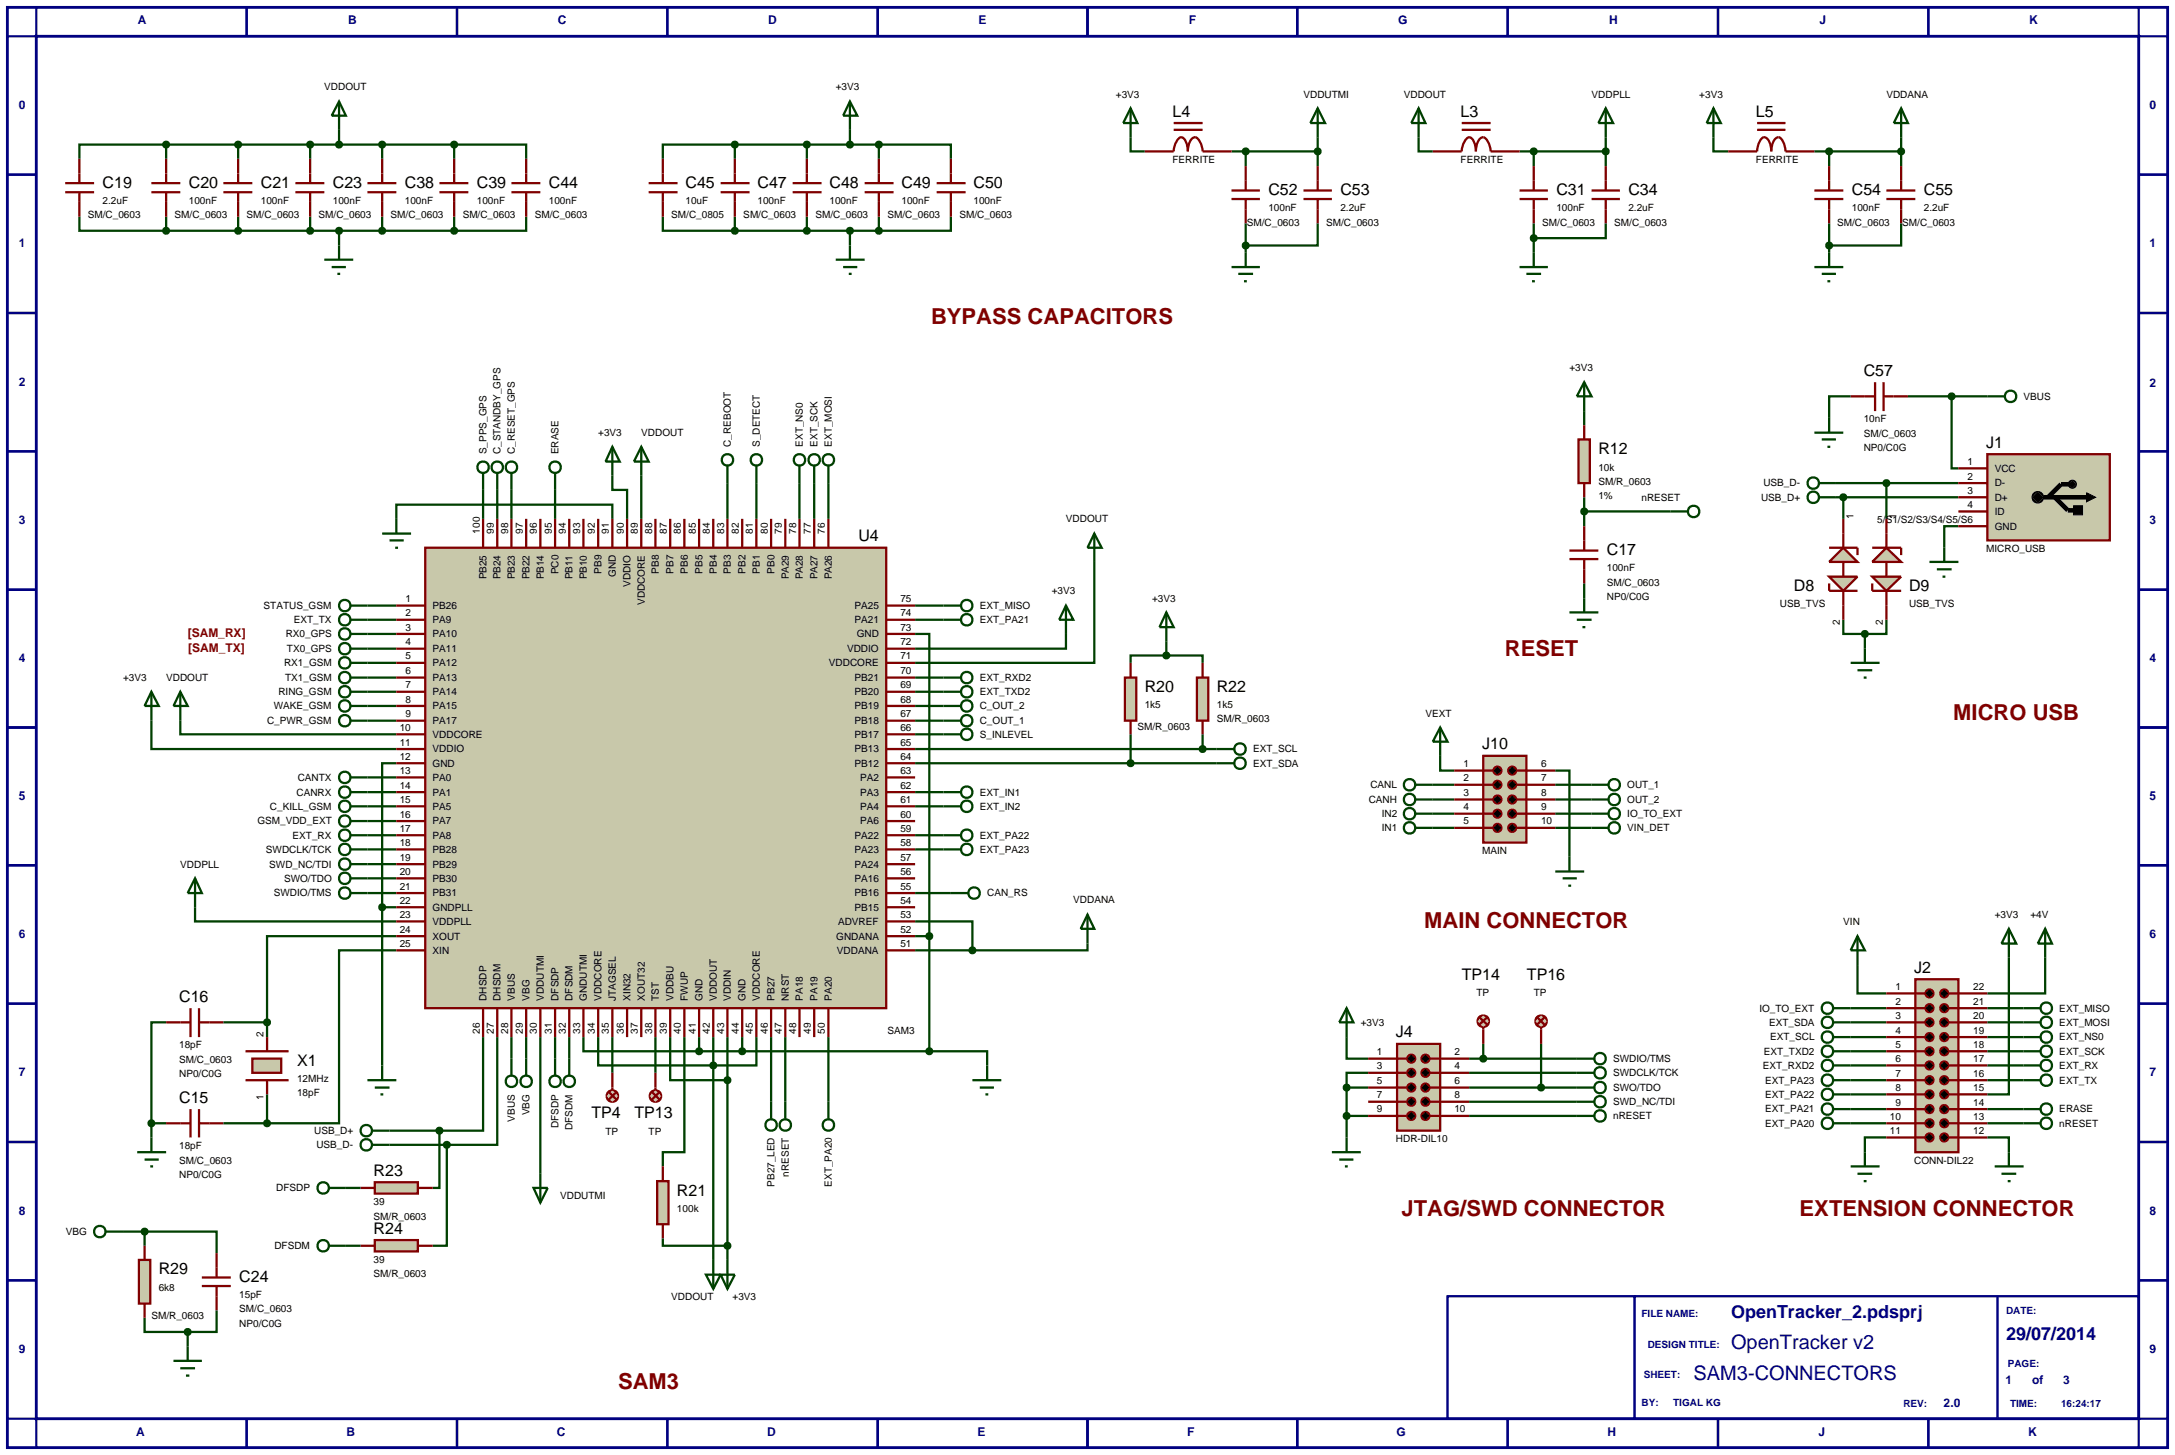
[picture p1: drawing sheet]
<svg xmlns="http://www.w3.org/2000/svg" width="384mm" height="257mm" viewBox="0 0 384 257" stroke-linecap="round" stroke-linejoin="round" font-family="sans-serif">
<defs><g id="words">
<g font-size="3.9" fill="#800000">
<text x="164.2" y="57.2">BYPASS CAPACITORS</text>
<text x="265.4" y="115.6">RESET</text>
<text x="344.5" y="127">MICRO USB</text>
<text x="251.2" y="163.7">MAIN CONNECTOR</text>
<text x="247.2" y="214.5">JTAG/SWD CONNECTOR</text>
<text x="317.4" y="214.5">EXTENSION CONNECTOR</text>
<text x="109" y="245">SAM3</text>
</g>
<g font-size="3.5" fill="#000080">
<text x="305.3" y="238">OpenTracker v2</text>
<text x="298.7" y="243.4">SAM3-CONNECTORS</text>
</g>
<g font-size="3.2" fill="#000080">
<text x="305.3" y="232.4">OpenTracker_2.pdsprj</text>
<text x="353.8" y="236.4">29/07/2014</text>
</g>
<g font-size="2.8">
<text x="206.8" y="20.6">L4</text>
<text x="257.6" y="20.6">L3</text>
<text x="309.7" y="20.6">L5</text>
<text x="18.1" y="33.2">C19</text>
<text x="33.3" y="33.2">C20</text>
<text x="46" y="33.2">C21</text>
<text x="58.7" y="33.2">C23</text>
<text x="71.4" y="33.2">C38</text>
<text x="84.1" y="33.2">C39</text>
<text x="96.8" y="33.2">C44</text>
<text x="120.9" y="33.2">C45</text>
<text x="133.6" y="33.2">C47</text>
<text x="146.3" y="33.2">C48</text>
<text x="159" y="33.2">C49</text>
<text x="171.7" y="33.2">C50</text>
<text x="223.7" y="34.4">C52</text>
<text x="236.4" y="34.4">C53</text>
<text x="274.5" y="34.4">C31</text>
<text x="287.2" y="34.4">C34</text>
<text x="326.6" y="34.4">C54</text>
<text x="339.3" y="34.4">C55</text>
<text x="328.7" y="66.3">C57</text>
<text x="281.9" y="80.1">R12</text>
<text x="350.3" y="79">J1</text>
<text x="151.4" y="95.5">U4</text>
<text x="283.4" y="97.9">C17</text>
<text x="316.4" y="104.3">D8</text>
<text x="336.7" y="104.3">D9</text>
<text x="201.9" y="122.1">R20</text>
<text x="214.6" y="122.1">R22</text>
<text x="261.4" y="132.2">J10</text>
<text x="257.8" y="172.8">TP14</text>
<text x="269.3" y="172.8">TP16</text>
<text x="337.6" y="171.6">J2</text>
<text x="31.6" y="176.7">C16</text>
<text x="246.2" y="183">J4</text>
<text x="52.4" y="188">X1</text>
<text x="31.6" y="194.5">C15</text>
<text x="104.3" y="197.3">TP4</text>
<text x="111.9" y="197.3">TP13</text>
<text x="65.9" y="207.4">R23</text>
<text x="119.4" y="210.9">R21</text>
<text x="65.9" y="217.6">R24</text>
<text x="28" y="224.8">R29</text>
<text x="42.2" y="226.1">C24</text>
</g>
<g font-size="2.1" fill="#000080">
<text x="24.3" y="4.2">A</text>
<text x="61.4" y="4.2">B</text>
<text x="98.4" y="4.2">C</text>
<text x="135.5" y="4.2">D</text>
<text x="172.6" y="4.2">E</text>
<text x="209.7" y="4.2">F</text>
<text x="246.6" y="4.2">G</text>
<text x="283.8" y="4.2">H</text>
<text x="320.9" y="4.2">J</text>
<text x="357.9" y="4.2">K</text>
<text x="3.3" y="19.2">0</text>
<text x="379.1" y="19.2">0</text>
<text x="3.3" y="43.6">1</text>
<text x="379.1" y="43.6">1</text>
<text x="3.3" y="68">2</text>
<text x="379.1" y="68.2">2</text>
<text x="3.3" y="92.4">3</text>
<text x="379.1" y="92.4">3</text>
<text x="3.3" y="116.8">4</text>
<text x="379.1" y="116.8">4</text>
<text x="3.3" y="141">5</text>
<text x="379.1" y="141">5</text>
<text x="3.3" y="165.4">6</text>
<text x="379.1" y="165.4">6</text>
<text x="3.3" y="189.8">7</text>
<text x="379.1" y="189.8">7</text>
<text x="3.3" y="214.2">8</text>
<text x="379.1" y="214.2">8</text>
<text x="3.3" y="238.6">9</text>
<text x="379.1" y="238.6">9</text>
<text x="353.7" y="244">1</text>
<text x="358.4" y="244">of</text>
<text x="363.9" y="244">3</text>
<text x="342.8" y="248.1">2.0</text>
<text x="24" y="253.3">A</text>
<text x="61.1" y="253.3">B</text>
<text x="98.2" y="253.3">C</text>
<text x="135.3" y="253.3">D</text>
<text x="172.4" y="253.3">E</text>
<text x="209.4" y="253.3">F</text>
<text x="246.3" y="253.3">G</text>
<text x="283.5" y="253.3">H</text>
<text x="320.7" y="253.3">J</text>
<text x="357.7" y="253.3">K</text>
</g>
<g font-size="2.1" fill="#800000">
<text x="33.1" y="112.4">[SAM_RX]</text>
<text x="33.2" y="115">[SAM_TX]</text>
</g>
<g font-size="1.8">
<text x="57.2" y="15.9">VDDOUT</text>
<text x="147.4" y="15.9">+3V3</text>
<text x="196.8" y="17.2">+3V3</text>
<text x="229.9" y="17.2">VDDUTMI</text>
<text x="247.6" y="17.2">VDDOUT</text>
<text x="280.7" y="17.2">VDDPLL</text>
<text x="299.7" y="17.2">+3V3</text>
<text x="332.7" y="17.2">VDDANA</text>
<text x="206.8" y="28.8">FERRITE</text>
<text x="257.6" y="28.8">FERRITE</text>
<text x="309.7" y="28.8">FERRITE</text>
<text x="18.1" y="36">2.2uF</text>
<text x="33.3" y="36">100nF</text>
<text x="46" y="36">100nF</text>
<text x="58.7" y="36">100nF</text>
<text x="71.4" y="36">100nF</text>
<text x="84.1" y="36">100nF</text>
<text x="96.8" y="36">100nF</text>
<text x="120.9" y="36">10uF</text>
<text x="133.6" y="36">100nF</text>
<text x="146.3" y="36">100nF</text>
<text x="159" y="36">100nF</text>
<text x="171.7" y="36">100nF</text>
<text x="15.5" y="38.5">SM/C_0603</text>
<text x="30.8" y="38.5">SM/C_0603</text>
<text x="43.5" y="38.5">SM/C_0603</text>
<text x="56.2" y="38.5">SM/C_0603</text>
<text x="68.9" y="38.5">SM/C_0603</text>
<text x="81.6" y="38.5">SM/C_0603</text>
<text x="94.3" y="38.5">SM/C_0603</text>
<text x="118.4" y="38.5">SM/C_0805</text>
<text x="131.1" y="38.5">SM/C_0603</text>
<text x="143.8" y="38.5">SM/C_0603</text>
<text x="156.5" y="38.5">SM/C_0603</text>
<text x="169.2" y="38.5">SM/C_0603</text>
<text x="219.9" y="39.8">SM/C_0603</text>
<text x="223.7" y="37.2">100nF</text>
<text x="233.9" y="39.8">SM/C_0603</text>
<text x="236.4" y="37.2">2.2uF</text>
<text x="272" y="39.8">SM/C_0603</text>
<text x="274.5" y="37.2">100nF</text>
<text x="284.7" y="39.8">SM/C_0603</text>
<text x="287.2" y="37.2">2.2uF</text>
<text x="324" y="39.8">SM/C_0603</text>
<text x="326.6" y="37.2">100nF</text>
<text x="335.5" y="39.8">SM/C_0603</text>
<text x="339.3" y="37.2">2.2uF</text>
<text x="276.8" y="65.4">+3V3</text>
<text x="356.9" y="70.5">VBUS</text>
<text x="105.5" y="76.9">+3V3</text>
<text x="113.1" y="76.9">VDDOUT</text>
<text x="328.7" y="74.5">10nF</text>
<text x="328.7" y="77">SM/C_0603</text>
<text x="85.8" y="80.1" transform="rotate(-90 85.8 80.1)">S_PPS_GPS</text>
<text x="88.3" y="80.1" transform="rotate(-90 88.3 80.1)">C_STANDBY_GPS</text>
<text x="90.8" y="80.1" transform="rotate(-90 90.8 80.1)">C_RESET_GPS</text>
<text x="98.5" y="80.1" transform="rotate(-90 98.5 80.1)">ERASE</text>
<text x="128.9" y="78.8" transform="rotate(-90 128.9 78.8)">C_REBOOT</text>
<text x="134" y="78.8" transform="rotate(-90 134 78.8)">S_DETECT</text>
<text x="141.6" y="78.8" transform="rotate(-90 141.6 78.8)">EXT_NS0</text>
<text x="144.2" y="78.8" transform="rotate(-90 144.2 78.8)">EXT_SCK</text>
<text x="146.7" y="78.8" transform="rotate(-90 146.7 78.8)">EXT_MOSI</text>
<text x="281.9" y="83">10k</text>
<text x="328.7" y="79.6">NP0/C0G</text>
<text x="347" y="82">1</text>
<text x="351.8" y="83.2">VCC</text>
<text x="281.9" y="85.5">SM/R_0603</text>
<text x="281.9" y="88">1%</text>
<text x="289.5" y="88.3">nRESET</text>
<text x="310.6" y="88.3">USB_D+</text>
<text x="311" y="85.8">USB_D-</text>
<text x="347" y="84.6">2</text>
<text x="347" y="87.1">3</text>
<text x="347" y="89.6">4</text>
<text x="351.8" y="85.8">D-</text>
<text x="351.8" y="88.3">D+</text>
<text x="84.6" y="94.1" transform="rotate(-90 84.6 94.1)">100</text>
<text x="87.1" y="94.1" transform="rotate(-90 87.1 94.1)">99</text>
<text x="89.6" y="94.1" transform="rotate(-90 89.6 94.1)">98</text>
<text x="92.2" y="94.1" transform="rotate(-90 92.2 94.1)">97</text>
<text x="94.7" y="94.1" transform="rotate(-90 94.7 94.1)">96</text>
<text x="97.3" y="94.1" transform="rotate(-90 97.3 94.1)">95</text>
<text x="99.8" y="94.1" transform="rotate(-90 99.8 94.1)">94</text>
<text x="102.3" y="94.1" transform="rotate(-90 102.3 94.1)">93</text>
<text x="104.9" y="94.1" transform="rotate(-90 104.9 94.1)">92</text>
<text x="107.4" y="94.1" transform="rotate(-90 107.4 94.1)">91</text>
<text x="110" y="94.1" transform="rotate(-90 110 94.1)">90</text>
<text x="112.5" y="94.1" transform="rotate(-90 112.5 94.1)">89</text>
<text x="115" y="94.1" transform="rotate(-90 115 94.1)">88</text>
<text x="117.6" y="94.1" transform="rotate(-90 117.6 94.1)">87</text>
<text x="120.1" y="94.1" transform="rotate(-90 120.1 94.1)">86</text>
<text x="122.7" y="94.1" transform="rotate(-90 122.7 94.1)">85</text>
<text x="125.2" y="94.1" transform="rotate(-90 125.2 94.1)">84</text>
<text x="127.7" y="94.1" transform="rotate(-90 127.7 94.1)">83</text>
<text x="130.3" y="94.1" transform="rotate(-90 130.3 94.1)">82</text>
<text x="132.8" y="94.1" transform="rotate(-90 132.8 94.1)">81</text>
<text x="135.4" y="94.1" transform="rotate(-90 135.4 94.1)">80</text>
<text x="137.9" y="94.1" transform="rotate(-90 137.9 94.1)">79</text>
<text x="140.4" y="94.1" transform="rotate(-90 140.4 94.1)">78</text>
<text x="143" y="94.1" transform="rotate(-90 143 94.1)">77</text>
<text x="145.5" y="94.1" transform="rotate(-90 145.5 94.1)">76</text>
<text x="188" y="92.1">VDDOUT</text>
<text x="326.9" y="91.5" transform="rotate(-90 326.9 91.5)">1</text>
<text x="331.1" y="92.2">5/S1/S2/S3/S4/S5/S6</text>
<text x="334.5" y="91.5" transform="rotate(-90 334.5 91.5)">1</text>
<text x="351.8" y="90.8">ID</text>
<text x="351.8" y="93.4">GND</text>
<text x="98.5" y="101.3" transform="rotate(-90 98.5 101.3)">PC0</text>
<text x="106.1" y="101.2" transform="rotate(-90 106.1 101.2)">PB9</text>
<text x="108.6" y="101.8" transform="rotate(-90 108.6 101.8)">GND</text>
<text x="116.2" y="101.2" transform="rotate(-90 116.2 101.2)">PB8</text>
<text x="118.8" y="101.2" transform="rotate(-90 118.8 101.2)">PB7</text>
<text x="121.3" y="101.2" transform="rotate(-90 121.3 101.2)">PB6</text>
<text x="123.9" y="101.2" transform="rotate(-90 123.9 101.2)">PB5</text>
<text x="126.4" y="101.2" transform="rotate(-90 126.4 101.2)">PB4</text>
<text x="128.9" y="101.2" transform="rotate(-90 128.9 101.2)">PB3</text>
<text x="131.5" y="101.2" transform="rotate(-90 131.5 101.2)">PB2</text>
<text x="134" y="101.2" transform="rotate(-90 134 101.2)">PB1</text>
<text x="136.6" y="101.2" transform="rotate(-90 136.6 101.2)">PB0</text>
<text x="283.4" y="100.7">100nF</text>
<text x="350.3" y="97.3">MICRO_USB</text>
<text x="46.5" y="107.4">STATUS_GSM</text>
<text x="71.5" y="106.2">1</text>
<text x="76.3" y="107.4">PB26</text>
<text x="85.8" y="102.2" transform="rotate(-90 85.8 102.2)">PB25</text>
<text x="88.3" y="102.2" transform="rotate(-90 88.3 102.2)">PB24</text>
<text x="90.8" y="102.2" transform="rotate(-90 90.8 102.2)">PB23</text>
<text x="93.4" y="102.2" transform="rotate(-90 93.4 102.2)">PB22</text>
<text x="95.9" y="102.2" transform="rotate(-90 95.9 102.2)">PB14</text>
<text x="101" y="102.2" transform="rotate(-90 101 102.2)">PB11</text>
<text x="103.5" y="102.2" transform="rotate(-90 103.5 102.2)">PB10</text>
<text x="111.2" y="103.5" transform="rotate(-90 111.2 103.5)">VDDIO</text>
<text x="113.7" y="106.7" transform="rotate(-90 113.7 106.7)">VDDCORE</text>
<text x="139.1" y="102.2" transform="rotate(-90 139.1 102.2)">PA29</text>
<text x="141.6" y="102.2" transform="rotate(-90 141.6 102.2)">PA28</text>
<text x="144.2" y="102.2" transform="rotate(-90 144.2 102.2)">PA27</text>
<text x="146.7" y="102.2" transform="rotate(-90 146.7 102.2)">PA26</text>
<text x="150.7" y="107.4">PA25</text>
<text x="158.8" y="106.2">75</text>
<text x="172.8" y="107.4">EXT_MISO</text>
<text x="185.5" y="104.8">+3V3</text>
<text x="203.2" y="106.1">+3V3</text>
<text x="283.4" y="103.3">SM/C_0603</text>
<text x="283.4" y="105.8">NP0/C0G</text>
<text x="313.9" y="107.1">USB_TVS</text>
<text x="336.7" y="107.1">USB_TVS</text>
<text x="50.4" y="112.4">RX0_GPS</text>
<text x="51.8" y="109.9">EXT_TX</text>
<text x="71.5" y="108.7">2</text>
<text x="71.5" y="111.2">3</text>
<text x="71.5" y="113.8">4</text>
<text x="76.3" y="109.9">PA9</text>
<text x="76.3" y="112.4">PA10</text>
<text x="150.7" y="109.9">PA21</text>
<text x="151.1" y="112.4">GND</text>
<text x="158.8" y="108.7">74</text>
<text x="158.8" y="111.2">73</text>
<text x="158.8" y="113.8">72</text>
<text x="172.8" y="109.9">EXT_PA21</text>
<text x="324.5" y="110.3" transform="rotate(-90 324.5 110.3)">2</text>
<text x="332.1" y="110.3" transform="rotate(-90 332.1 110.3)">2</text>
<text x="50.1" y="117.5">RX1_GSM</text>
<text x="50.6" y="115">TX0_GPS</text>
<text x="71.5" y="116.3">5</text>
<text x="71.5" y="118.9">6</text>
<text x="76.3" y="115">PA11</text>
<text x="76.3" y="117.5">PA12</text>
<text x="146.2" y="117.5">VDDCORE</text>
<text x="149.4" y="115">VDDIO</text>
<text x="158.8" y="116.3">71</text>
<text x="158.8" y="118.9">70</text>
<text x="21.7" y="120.1">+3V3</text>
<text x="29.3" y="120.1">VDDOUT</text>
<text x="48.3" y="125.1">WAKE_GSM</text>
<text x="49.1" y="122.6">RING_GSM</text>
<text x="50.3" y="120.1">TX1_GSM</text>
<text x="71.5" y="121.4">7</text>
<text x="71.5" y="123.9">8</text>
<text x="76.3" y="120.1">PA13</text>
<text x="76.3" y="122.6">PA14</text>
<text x="76.3" y="125.1">PA15</text>
<text x="150.7" y="120.1">PB21</text>
<text x="150.7" y="122.6">PB20</text>
<text x="150.7" y="125.1">PB19</text>
<text x="158.8" y="121.4">69</text>
<text x="158.8" y="123.9">68</text>
<text x="172.8" y="125.1">C_OUT_2</text>
<text x="172.8" y="122.6">EXT_TXD2</text>
<text x="172.8" y="120.1">EXT_RXD2</text>
<text x="201.9" y="124.9">1k5</text>
<text x="214.6" y="124.9">1k5</text>
<text x="47.1" y="127.7">C_PWR_GSM</text>
<text x="70.5" y="128.9">10</text>
<text x="70.5" y="131.5">11</text>
<text x="71.5" y="126.5">9</text>
<text x="76.3" y="127.7">PA17</text>
<text x="76.3" y="130.1">VDDCORE</text>
<text x="150.7" y="127.7">PB18</text>
<text x="150.7" y="130.1">PB17</text>
<text x="158.8" y="126.5">67</text>
<text x="158.8" y="128.9">66</text>
<text x="158.8" y="131.5">65</text>
<text x="172.8" y="130.1">S_INLEVEL</text>
<text x="172.8" y="127.7">C_OUT_1</text>
<text x="200.6" y="128.7">SM/R_0603</text>
<text x="214.6" y="127.4">SM/R_0603</text>
<text x="251.4" y="126.4">VEXT</text>
<text x="52.5" y="137.7">CANTX</text>
<text x="70.5" y="134">12</text>
<text x="70.5" y="136.5">13</text>
<text x="76.3" y="132.7">VDDIO</text>
<text x="76.3" y="135.2">GND</text>
<text x="76.3" y="137.7">PA0</text>
<text x="150.7" y="132.7">PB13</text>
<text x="150.7" y="135.2">PB12</text>
<text x="151.7" y="137.7">PA2</text>
<text x="158.8" y="134">64</text>
<text x="158.8" y="136.5">63</text>
<text x="221" y="132.7">EXT_SCL</text>
<text x="221" y="135.2">EXT_SDA</text>
<text x="258.1" y="135.3">1</text>
<text x="258.1" y="137.8">2</text>
<text x="271.8" y="135.3">6</text>
<text x="271.8" y="137.8">7</text>
<text x="47.6" y="142.8">C_KILL_GSM</text>
<text x="52.3" y="140.3">CANRX</text>
<text x="70.5" y="139.1">14</text>
<text x="70.5" y="141.6">15</text>
<text x="76.3" y="140.3">PA1</text>
<text x="76.3" y="142.8">PA5</text>
<text x="151.7" y="140.3">PA3</text>
<text x="151.7" y="142.8">PA4</text>
<text x="158.8" y="139.1">62</text>
<text x="158.8" y="141.6">61</text>
<text x="172.8" y="140.3">EXT_IN1</text>
<text x="172.8" y="142.8">EXT_IN2</text>
<text x="241.4" y="141.6">CANH</text>
<text x="241.7" y="139">CANL</text>
<text x="258.1" y="140.4">3</text>
<text x="258.1" y="142.9">4</text>
<text x="271.8" y="140.4">8</text>
<text x="271.8" y="142.9">9</text>
<text x="287" y="139">OUT_1</text>
<text x="287" y="141.6">OUT_2</text>
<text x="45.4" y="145.4">GSM_VDD_EXT</text>
<text x="51.6" y="147.9">EXT_RX</text>
<text x="70.5" y="144.2">16</text>
<text x="70.5" y="146.7">17</text>
<text x="70.5" y="149.2">18</text>
<text x="76.3" y="145.4">PA7</text>
<text x="76.3" y="147.9">PA8</text>
<text x="150.7" y="147.9">PA22</text>
<text x="151.7" y="145.4">PA6</text>
<text x="158.8" y="144.2">60</text>
<text x="158.8" y="146.7">59</text>
<text x="158.8" y="149.2">58</text>
<text x="172.8" y="147.9">EXT_PA22</text>
<text x="243.7" y="146.6">IN1</text>
<text x="243.7" y="144.1">IN2</text>
<text x="258.1" y="145.4">5</text>
<text x="271.8" y="145.4">10</text>
<text x="287" y="146.6">VIN_DET</text>
<text x="287" y="144.1">IO_TO_EXT</text>
<text x="31.8" y="153">VDDPLL</text>
<text x="46.9" y="150.4">SWDCLK/TCK</text>
<text x="47.5" y="153">SWD_NC/TDI</text>
<text x="50.1" y="155.5">SWO/TDO</text>
<text x="70.5" y="151.8">19</text>
<text x="70.5" y="154.3">20</text>
<text x="76.3" y="150.4">PB28</text>
<text x="76.3" y="153">PB29</text>
<text x="76.3" y="155.5">PB30</text>
<text x="150.7" y="150.4">PA23</text>
<text x="150.7" y="153">PA24</text>
<text x="150.7" y="155.5">PA16</text>
<text x="158.8" y="151.8">57</text>
<text x="158.8" y="154.3">56</text>
<text x="172.8" y="150.4">EXT_PA23</text>
<text x="261.4" y="150.6">MAIN</text>
<text x="48.3" y="158.1">SWDIO/TMS</text>
<text x="70.5" y="156.9">21</text>
<text x="70.5" y="159.4">22</text>
<text x="70.5" y="161.9">23</text>
<text x="76.3" y="158.1">PB31</text>
<text x="76.3" y="160.6">GNDPLL</text>
<text x="150.7" y="158.1">PB16</text>
<text x="150.7" y="160.6">PB15</text>
<text x="158.8" y="156.9">55</text>
<text x="158.8" y="159.4">54</text>
<text x="158.8" y="161.9">53</text>
<text x="174.1" y="158.1">CAN_RS</text>
<text x="189.3" y="159.3">VDDANA</text>
<text x="351.8" y="161.9">+3V3</text>
<text x="358.1" y="161.9">+4V</text>
<text x="70.5" y="164.5">24</text>
<text x="70.5" y="167">25</text>
<text x="76.3" y="163.1">VDDPLL</text>
<text x="76.3" y="165.7">XOUT</text>
<text x="147.5" y="165.7">GNDANA</text>
<text x="147.8" y="163.1">ADVREF</text>
<text x="158.8" y="164.5">52</text>
<text x="158.8" y="167">51</text>
<text x="325.1" y="163.1">VIN</text>
<text x="76.3" y="168.2">XIN</text>
<text x="147.6" y="168.2">VDDANA</text>
<text x="85.8" y="176.5" transform="rotate(-90 85.8 176.5)">DHSDP</text>
<text x="88.3" y="176.5" transform="rotate(-90 88.3 176.5)">DHSDM</text>
<text x="90.8" y="176.5" transform="rotate(-90 90.8 176.5)">VBUS</text>
<text x="93.4" y="176.5" transform="rotate(-90 93.4 176.5)">VBG</text>
<text x="95.9" y="176.5" transform="rotate(-90 95.9 176.5)">VDDUTMI</text>
<text x="98.5" y="176.5" transform="rotate(-90 98.5 176.5)">DFSDP</text>
<text x="101" y="176.5" transform="rotate(-90 101 176.5)">DFSDM</text>
<text x="103.5" y="176.5" transform="rotate(-90 103.5 176.5)">GNDUTMI</text>
<text x="106.1" y="176.5" transform="rotate(-90 106.1 176.5)">VDDCORE</text>
<text x="108.6" y="176.5" transform="rotate(-90 108.6 176.5)">JTAGSEL</text>
<text x="111.2" y="176.5" transform="rotate(-90 111.2 176.5)">XIN32</text>
<text x="113.7" y="176.5" transform="rotate(-90 113.7 176.5)">XOUT32</text>
<text x="116.2" y="176.5" transform="rotate(-90 116.2 176.5)">TST</text>
<text x="118.8" y="176.5" transform="rotate(-90 118.8 176.5)">VDDBU</text>
<text x="121.3" y="176.5" transform="rotate(-90 121.3 176.5)">FWUP</text>
<text x="123.9" y="176.5" transform="rotate(-90 123.9 176.5)">GND</text>
<text x="126.4" y="176.5" transform="rotate(-90 126.4 176.5)">VDDOUT</text>
<text x="128.9" y="176.5" transform="rotate(-90 128.9 176.5)">VDDIN</text>
<text x="131.5" y="176.5" transform="rotate(-90 131.5 176.5)">GND</text>
<text x="134" y="176.5" transform="rotate(-90 134 176.5)">VDDCORE</text>
<text x="136.6" y="176.5" transform="rotate(-90 136.6 176.5)">PB27</text>
<text x="139.1" y="176.5" transform="rotate(-90 139.1 176.5)">NRST</text>
<text x="141.6" y="176.5" transform="rotate(-90 141.6 176.5)">PA18</text>
<text x="144.2" y="176.5" transform="rotate(-90 144.2 176.5)">PA19</text>
<text x="146.7" y="176.5" transform="rotate(-90 146.7 176.5)">PA20</text>
<text x="260.4" y="175.6">TP</text>
<text x="270.5" y="175.6">TP</text>
<text x="310.3" y="178.4">IO_TO_EXT</text>
<text x="334.3" y="174.6">1</text>
<text x="334.3" y="177.2">2</text>
<text x="334.3" y="179.7">3</text>
<text x="348" y="179.7">20</text>
<text x="348" y="177.2">21</text>
<text x="348" y="174.6">22</text>
<text x="363.2" y="178.4">EXT_MISO</text>
<text x="31.6" y="184.9">18pF</text>
<text x="46.5" y="182.9" transform="rotate(-90 46.5 182.9)">2</text>
<text x="84.6" y="182.3" transform="rotate(-90 84.6 182.3)">26</text>
<text x="87.1" y="182.3" transform="rotate(-90 87.1 182.3)">27</text>
<text x="89.6" y="182.3" transform="rotate(-90 89.6 182.3)">28</text>
<text x="92.2" y="182.3" transform="rotate(-90 92.2 182.3)">29</text>
<text x="94.7" y="182.3" transform="rotate(-90 94.7 182.3)">30</text>
<text x="97.3" y="182.3" transform="rotate(-90 97.3 182.3)">31</text>
<text x="99.8" y="182.3" transform="rotate(-90 99.8 182.3)">32</text>
<text x="102.3" y="182.3" transform="rotate(-90 102.3 182.3)">33</text>
<text x="104.9" y="182.3" transform="rotate(-90 104.9 182.3)">34</text>
<text x="107.4" y="182.3" transform="rotate(-90 107.4 182.3)">35</text>
<text x="110" y="182.3" transform="rotate(-90 110 182.3)">36</text>
<text x="112.5" y="182.3" transform="rotate(-90 112.5 182.3)">37</text>
<text x="115" y="182.3" transform="rotate(-90 115 182.3)">38</text>
<text x="117.6" y="182.3" transform="rotate(-90 117.6 182.3)">39</text>
<text x="120.1" y="182.3" transform="rotate(-90 120.1 182.3)">40</text>
<text x="122.7" y="182.3" transform="rotate(-90 122.7 182.3)">41</text>
<text x="125.2" y="182.3" transform="rotate(-90 125.2 182.3)">42</text>
<text x="127.7" y="182.3" transform="rotate(-90 127.7 182.3)">43</text>
<text x="130.3" y="182.3" transform="rotate(-90 130.3 182.3)">44</text>
<text x="132.8" y="182.3" transform="rotate(-90 132.8 182.3)">45</text>
<text x="135.4" y="182.3" transform="rotate(-90 135.4 182.3)">46</text>
<text x="137.9" y="182.3" transform="rotate(-90 137.9 182.3)">47</text>
<text x="140.4" y="182.3" transform="rotate(-90 140.4 182.3)">48</text>
<text x="143" y="182.3" transform="rotate(-90 143 182.3)">49</text>
<text x="145.5" y="182.3" transform="rotate(-90 145.5 182.3)">50</text>
<text x="156.5" y="182.3">SAM3</text>
<text x="240" y="180.9">+3V3</text>
<text x="311.1" y="186">EXT_TXD2</text>
<text x="312" y="180.9">EXT_SDA</text>
<text x="312.2" y="183.5">EXT_SCL</text>
<text x="334.3" y="182.3">4</text>
<text x="334.3" y="184.8">5</text>
<text x="348" y="182.3">19</text>
<text x="348" y="184.8">18</text>
<text x="363.2" y="180.9">EXT_MOSI</text>
<text x="363.2" y="183.5">EXT_NS0</text>
<text x="363.2" y="186">EXT_SCK</text>
<text x="31.6" y="187.4">SM/C_0603</text>
<text x="31.6" y="189.9">NP0/C0G</text>
<text x="52.4" y="190.8">12MHz</text>
<text x="242.8" y="186.1">1</text>
<text x="242.8" y="188.6">3</text>
<text x="242.8" y="191.2">5</text>
<text x="256.5" y="186.1">2</text>
<text x="256.5" y="188.6">4</text>
<text x="256.5" y="191.2">6</text>
<text x="284.5" y="189.8">SWDCLK/TCK</text>
<text x="284.5" y="187.3">SWDIO/TMS</text>
<text x="310.9" y="188.5">EXT_RXD2</text>
<text x="311.3" y="191.1">EXT_PA23</text>
<text x="334.3" y="187.3">6</text>
<text x="334.3" y="189.9">7</text>
<text x="348" y="187.3">17</text>
<text x="348" y="189.9">16</text>
<text x="363.2" y="191.1">EXT_TX</text>
<text x="363.2" y="188.5">EXT_RX</text>
<text x="46.5" y="194" transform="rotate(-90 46.5 194)">1</text>
<text x="52.4" y="193.3">18pF</text>
<text x="90.8" y="197.8" transform="rotate(-90 90.8 197.8)">VBUS</text>
<text x="93.4" y="196.7" transform="rotate(-90 93.4 196.7)">VBG</text>
<text x="242.8" y="193.7">7</text>
<text x="242.8" y="196.2">9</text>
<text x="256.5" y="193.7">8</text>
<text x="256.5" y="196.2">10</text>
<text x="284.5" y="197.4">nRESET</text>
<text x="284.5" y="192.4">SWO/TDO</text>
<text x="284.5" y="194.9">SWD_NC/TDI</text>
<text x="311.3" y="196.2">EXT_PA21</text>
<text x="311.3" y="193.6">EXT_PA22</text>
<text x="333.3" y="197.5">10</text>
<text x="334.3" y="192.4">8</text>
<text x="334.3" y="195">9</text>
<text x="348" y="192.4">15</text>
<text x="348" y="195">14</text>
<text x="348" y="197.5">13</text>
<text x="363.2" y="196.2">ERASE</text>
<text x="31.6" y="202.6">18pF</text>
<text x="55.4" y="200">USB_D+</text>
<text x="55.8" y="202.5">USB_D-</text>
<text x="98.5" y="199" transform="rotate(-90 98.5 199)">DFSDP</text>
<text x="101" y="199.3" transform="rotate(-90 101 199.3)">DFSDM</text>
<text x="106.8" y="200.1">TP</text>
<text x="114.4" y="200.1">TP</text>
<text x="246.2" y="201.4">HDR-DIL10</text>
<text x="311.3" y="198.7">EXT_PA20</text>
<text x="333.3" y="200">11</text>
<text x="348" y="200">12</text>
<text x="363.2" y="198.7">nRESET</text>
<text x="31.6" y="205.2">SM/C_0603</text>
<text x="31.6" y="207.7">NP0/C0G</text>
<text x="136.6" y="209.3" transform="rotate(-90 136.6 209.3)">PB27_LED</text>
<text x="139.1" y="207.5" transform="rotate(-90 139.1 207.5)">nRESET</text>
<text x="146.7" y="209.3" transform="rotate(-90 146.7 209.3)">EXT_PA20</text>
<text x="337.6" y="205.2">CONN-DIL22</text>
<text x="48.7" y="210.1">DFSDP</text>
<text x="65.9" y="212.5">39</text>
<text x="65.9" y="215.1">SM/R_0603</text>
<text x="98.8" y="211.4">VDDUTMI</text>
<text x="119.4" y="213.7">100k</text>
<text x="11.6" y="217.8">VBG</text>
<text x="48.4" y="220.3">DFSDM</text>
<text x="28" y="227.6">6k8</text>
<text x="65.9" y="222.7">39</text>
<text x="65.9" y="225.2">SM/R_0603</text>
<text x="26.7" y="232.7">SM/R_0603</text>
<text x="42.2" y="228.9">15pF</text>
<text x="42.2" y="231.4">SM/C_0603</text>
<text x="42.2" y="234">NP0/C0G</text>
<text x="118.4" y="229.2">VDDOUT</text>
<text x="129.2" y="229.2">+3V3</text>
</g>
<g font-size="1.8" fill="#000080">
<text x="289.5" y="232.2">FILE NAME:</text>
<text x="353.8" y="231.7">DATE:</text>
<text x="290.6" y="237.7">DESIGN TITLE:</text>
<text x="289.9" y="243">SHEET:</text>
<text x="354.1" y="241.1">PAGE:</text>
<text x="289.5" y="247.9">BY:</text>
<text x="295.1" y="247.9">TIGAL KG</text>
<text x="335.7" y="248.1">REV:</text>
<text x="354.5" y="248.1">TIME:</text>
<text x="363.5" y="248.1">16:24:17</text>
</g>
</g></defs>
<g fill="#fff" stroke="#000080" stroke-width=".4">
<path d="M255.3 228.6h33v21.6h-33z"/>
<path d="M288.3 228.6h88.9v21.6h-88.9z"/>
</g>
<path d="M1.3 1.3h381v254h-381zM6.4 6.4h370.8v243.8h-370.8z" fill="none" stroke="#000080" stroke-width=".5"/>
<g fill="none" stroke="#000080" stroke-width=".4">
<path d="M6.4 1.3v5.1h-5.1M43.5 1.3v5.1M80.6 1.3v5.1M117.7 1.3v5.1M154.8 1.3v5.1M191.8 1.3v5.1M228.8 1.3v5.1M265.9 1.3v5.1M303 1.3v5.1M340.1 1.3v5.1M377.2 1.3v5.1h5.1M1.3 30.8h5.1"/>
<path d="M377.2 30.8h5.1M1.3 55.2h5.1M377.2 55.2h5.1M1.3 79.6h5.1M377.2 79.6h5.1M1.3 104h5.1M377.2 104h5.1M1.3 128.3h5.1M377.2 128.3h5.1M1.3 152.6h5.1M377.2 152.6h5.1M1.3 177h5.1"/>
<path d="M377.2 177h5.1M1.3 201.4h5.1M377.2 201.4h5.1M1.3 225.8h5.1M352.3 228.7v21.3M377.2 225.8h5.1M1.3 250.2h5.1v5.1M43.5 250.2v5.1M80.6 250.2v5.1M117.7 250.2v5.1M154.8 250.2v5.1M191.8 250.2v5.1"/>
<path d="M228.8 250.2v5.1M265.9 250.2v5.1M303 250.2v5.1M340.1 250.2v5.1M382.3 250.2h-5.1v5.1"/>
</g>
<g fill="none" stroke="#004000" stroke-width=".4">
<path d="M14 38.2v2.5h15.3M29.3 25.5h-15.3v2.5M29.3 25.5v2.5M29.3 38.2v2.5M29.3 25.5h50.8M42 25.5v2.5M42 38.2v2.5M54.7 25.5v2.5M54.7 38.2v2.5M59.8 22.9v2.6M67.4 25.5v2.5M67.4 38.2v2.5"/>
<path d="M80.1 25.5h12.7v2.5M80.1 25.5v2.5M80.1 38.2v2.5M92.8 38.2v2.5h-12.7M116.9 38.2v2.5h12.7M129.6 25.5h-12.7v2.5M129.6 25.5h25.4M129.6 25.5v2.5M129.6 38.2v2.5M142.3 25.5v2.5M142.3 38.2v2.5M149.9 22.9v2.6"/>
<path d="M155 25.5h12.7v2.5M155 25.5v2.5M155 38.2v2.5M167.7 38.2v2.5h-12.7M199.4 24.2v2.5h2.5M217.2 26.7h15.2M219.7 26.7v2.6M219.7 39.4v5.1M232.4 39.4v3.9h-12.7M232.4 24.2v5.1M250.2 24.2v2.5h2.5M268 26.7h15.2"/>
<path d="M270.5 26.7v2.6M270.5 39.4v5.1M283.2 39.4v2.6h-12.7M283.2 24.2v5.1M302.2 24.2v2.5h2.6M320 26.7h15.3M322.6 26.7v2.6M322.6 39.4v5.1M335.3 39.4v3.9h-12.7M335.3 24.2v5.1M29.3 40.7h50.8M59.8 40.7v2.6"/>
<path d="M129.6 40.7h25.4M149.9 40.7v2.6M279.4 72.5v2.5M326.4 69.9h-3.8v3.8M336.5 69.9h14M344.2 69.9v12.7h1.2M69.9 91.5v-2.5h38.1v2.5M85.2 86.4v5.1M87.7 86.4v5.1M90.2 86.4v5.1M97.9 86.4v5.1M108 83.9v2.5h2.6v5.1"/>
<path d="M113.1 83.9v7.6M128.3 85.2v6.3M133.4 85.2v6.3M141 85.2v6.3M143.6 85.2v6.3M146.1 85.2v6.3M193 99.1v17.8h-31.6M279.4 87.7v5.1M279.4 90.2h15.2M323.8 85.2h21.6M323.8 87.7h21.6M325.1 87.7v3.8"/>
<path d="M332.7 85.2v6.3M345.4 92.8h-2.5v3.8M64.8 111.8h5.1M64.8 114.4h5.1M64.8 116.9h5.1M64.8 119.5h5.1M64.8 106.8h5.1M64.8 109.3h5.1M161.4 111.8h2.5v53.3M161.4 119.5h5M161.4 106.8h5M161.4 109.3h5"/>
<path d="M188 111.8v2.6h-26.6M205.7 115.6h-6.3v1.3M205.7 115.6h6.4v1.3M205.7 113.1v2.5M279.4 102.9v2.6M325.1 109.3v2.5h3.8M328.9 111.8v2.6M332.7 109.3v2.5h-3.8M26.7 127.1v5h43.2M31.8 127.1v2.4h38.1M64.8 137.1h5.1M64.8 139.7h5.1"/>
<path d="M64.8 122h5.1M64.8 127.1h5.1M64.8 124.5h5.1M69.9 134.6h-2.5v25.4M161.4 139.7h5M161.4 122h5M161.4 127.1h5M161.4 129.5h5M161.4 124.5h5M161.4 132.1h53.2M161.4 134.6h53.2M199.4 129.5v5.1"/>
<path d="M212.1 129.5v2.6M252.7 138.4h3.8M254 133.3v2.6h2.5M274.3 135.9h2.5v15.2M274.3 138.4h6.4M34.4 160v2.5h35.5M64.8 142.2h5.1M64.8 147.3h5.1M64.8 149.8h5.1M64.8 157.5h5.1M64.8 154.9h5.1M64.8 144.8h5.1"/>
<path d="M64.8 152.4h5.1M67.4 160v27.9M67.4 160h2.5M161.4 142.2h5M161.4 147.3h5M161.4 149.8h5M161.4 157.5h6.3M252.7 141h3.8M252.7 146h3.8M252.7 143.5h3.8M274.3 141h6.4M274.3 146h6.4"/>
<path d="M274.3 143.5h6.4M69.9 165.1h-22.8v15.2M69.9 167.6h-10.1v30.5h-12.7M161.4 162.5h10.1v5.1M161.4 165.1h2.5M161.4 167.6h10.1M163.9 165.1v20.3M191.8 166.4v1.2h-20.3M326.4 177.8h6.3M327.6 170.2v5h5.1M350.5 177.8h6.4M354.3 168.9v24.1h-3.8"/>
<path d="M360.7 168.9v6.3h-10.2M26.7 198.1v2.5M26.7 198.1h2.6M29.3 180.3h-2.6v17.8M39.4 198.1h7.7M39.4 180.3h7.7M47.1 180.3v2.6M47.1 193v5.1M68.7 199.4h8.8M77.5 199.4v10.1h-1.2M85.2 182.9v16.5h-7.7M87.7 182.9v19h-8.9"/>
<path d="M90.2 182.9v3.8M92.8 182.9v3.8M95.3 182.9v24.1M97.9 182.9v3.8M100.4 182.9v3.8M102.9 182.9v2.5h20.4M105.5 182.9v5h27.9v-5M108 182.9v6.3M115.6 182.9v6.3M118.2 182.9v7.6h10.1M120.7 182.9v20.3h-3.8v2.5M123.3 185.4h40.6"/>
<path d="M123.3 182.9v2.5M125.8 182.9v39.3M128.3 182.9v39.3M130.9 182.9v2.5M136 182.9v11.4M138.5 182.9v11.4M146.1 182.9v11.4M163.9 185.4h10.2v2.5M237.5 182.9v3.8h3.8M237.5 196.8h3.8M237.5 191.8h3.8M237.5 191.8v8.8"/>
<path d="M241.3 189.2h-3.8v2.6M259.1 189.2h19M259.1 196.8h19M259.1 191.8h19M259.1 194.3h19M259.1 186.7h19M261.6 184.1v2.6M271.8 184.1v7.7M326.4 198.1h6.3M326.4 180.3h6.3M326.4 185.4h6.3M326.4 182.9h6.3"/>
<path d="M326.4 187.9h6.3M326.4 190.5h6.3M326.4 195.6h6.3M326.4 193h6.3M350.5 198.1h6.4M350.5 180.3h6.4M350.5 185.4h6.4M350.5 182.9h6.4M350.5 187.9h6.4M350.5 190.5h6.4M350.5 195.6h6.4M21.7 217.2h3.8"/>
<path d="M25.5 217.2h12.7v3.8M25.5 217.2v2.5M61 219.7h2.6M61 209.5h2.6M68.7 201.9h10.1M78.8 201.9v17.8h-2.5M116.9 218.4v1.3h11.4M332.7 200.6h-3.8v2.6M350.5 200.6h3.8v2.6M25.5 232.4v2.5h7.6M33.1 234.9v2.6M38.2 231.1v3.8h-5.1"/>
</g>
<path d="M43.3 190.5h7.6M43.3 185.4h7.6" fill="none" stroke="#800000" stroke-width=".4"/>
<path d="M44.5 186.7h5.1v2.5h-5.1z" fill="#c8c8aa" stroke="#800000" stroke-width=".4"/>
<path d="M33.6 177.8v5.1M35.1 177.8v5.1M29.3 198.1h4.3M29.3 180.3h4.3M33.6 195.6v5M35.1 195.6v5M35.1 198.1h4.3M35.1 180.3h4.3M47.1 182.9v2.5M47.1 190.5v2.5" fill="none" stroke="#800000" stroke-width=".4"/>
<path d="M24.2 203.2h5.1M25.5 204.5h2.5M26.5 205.7h.5M26.7 200.6v2.6" fill="none" stroke="#004000" stroke-width=".4"/>
<path d="M26.4 197.7l.3-.1-.5 .5zM26.7 197.6l.3 .1 .2 .4zM27.2 198.1l-.1 .3-.4 .2zM26.2 198.1l.5 .5-.4-.2z" fill="#004000" stroke="#004000" stroke-width=".4"/>
<path d="M26.7 197.6l.5 .5-.5 .5-.5-.5z" fill="#004000"/>
<path d="M276.8 97.1h5.1M276.8 98.6h5.1M279.4 92.8v4.3M279.4 98.6v4.3" fill="none" stroke="#800000" stroke-width=".4"/>
<path d="M276.8 108h5.1M278.1 109.3h2.6M279.1 110.6h.5M279.4 105.5v2.5" fill="none" stroke="#004000" stroke-width=".4"/>
<path d="M278.4 77.5h2v7.7h-2z" fill="#c8c8aa" stroke="#800000" stroke-width=".4"/>
<path d="M279.4 75v2.5M279.4 85.2v2.5" fill="none" stroke="#800000" stroke-width=".4"/>
<path d="M279 89.9l.4-.2-.5 .5zM279.4 89.7l.4 .2 .1 .3zM279.4 90.7l.5-.5-.1 .3zM278.9 90.2l.5 .5-.4-.2z" fill="#004000" stroke="#004000" stroke-width=".4"/>
<path d="M278.9 90.2l.5-.5 .5 .5-.5 .5z" fill="#004000"/>
<g fill="none" stroke="#004000" stroke-width=".4">
<path d="M279.4 67.4l1.3 2.5h-2.6zM279.4 67.4v5.1M294.6 90.2h3.1M237.5 177.8l1.2 2.5h-2.5zM237.5 177.8v5.1M278.1 196.8h3.1"/>
<circle cx="298.7" cy="90.2" r="1.01"/>
<circle cx="282.2" cy="196.8" r="1.01"/>
</g>
<path d="M75 96.6h81.3v81.2h-81.3z" fill="#c8c8aa" stroke="#800000" stroke-width=".4"/>
<g fill="none" stroke="#800000" stroke-width=".4">
<path d="M85.2 91.5v5.1M87.7 91.5v5.1M90.2 91.5v5.1M92.8 91.5v5.1M95.3 91.5v5.1M97.9 91.5v5.1M100.4 91.5v5.1M102.9 91.5v5.1M105.5 91.5v5.1M108 91.5v5.1M110.6 91.5v5.1M113.1 91.5v5.1"/>
<path d="M115.6 91.5v5.1M118.2 91.5v5.1M120.7 91.5v5.1M123.3 91.5v5.1M125.8 91.5v5.1M128.3 91.5v5.1M130.9 91.5v5.1M133.4 91.5v5.1M136 91.5v5.1M138.5 91.5v5.1M141 91.5v5.1M143.6 91.5v5.1"/>
<path d="M146.1 91.5v5.1M69.9 106.8h5.1M69.9 109.3h5.1M69.9 111.8h5.1M69.9 114.4h5.1M69.9 116.9h5.1M69.9 119.5h5.1M156.3 106.8h5.1M156.3 109.3h5.1M156.3 111.8h5.1M156.3 114.4h5.1M156.3 116.9h5.1"/>
<path d="M156.3 119.5h5.1M69.9 122h5.1M69.9 124.5h5.1M69.9 127.1h5.1M69.9 129.5h5.1M69.9 132.1h5.1M69.9 134.6h5.1M69.9 137.1h5.1M69.9 139.7h5.1M156.3 122h5.1M156.3 124.5h5.1M156.3 127.1h5.1"/>
<path d="M156.3 129.5h5.1M156.3 132.1h5.1M156.3 134.6h5.1M156.3 137.1h5.1M156.3 139.7h5.1M69.9 142.2h5.1M69.9 144.8h5.1M69.9 147.3h5.1M69.9 149.8h5.1M69.9 152.4h5.1M69.9 154.9h5.1M69.9 157.5h5.1"/>
<path d="M69.9 160h5.1M156.3 142.2h5.1M156.3 144.8h5.1M156.3 147.3h5.1M156.3 149.8h5.1M156.3 152.4h5.1M156.3 154.9h5.1M156.3 157.5h5.1M156.3 160h5.1M69.9 162.5h5.1M69.9 165.1h5.1M69.9 167.6h5.1"/>
<path d="M85.2 177.8v5.1M87.7 177.8v5.1M90.2 177.8v5.1M92.8 177.8v5.1M95.3 177.8v5.1M97.9 177.8v5.1M100.4 177.8v5.1M102.9 177.8v5.1M105.5 177.8v5.1M108 177.8v5.1M110.6 177.8v5.1M113.1 177.8v5.1"/>
<path d="M115.6 177.8v5.1M118.2 177.8v5.1M120.7 177.8v5.1M123.3 177.8v5.1M125.8 177.8v5.1M128.3 177.8v5.1M130.9 177.8v5.1M133.4 177.8v5.1M136 177.8v5.1M138.5 177.8v5.1M141 177.8v5.1M143.6 177.8v5.1"/>
<path d="M146.1 177.8v5.1M156.3 162.5h5.1M156.3 165.1h5.1M156.3 167.6h5.1"/>
</g>
<path d="M46.8 179.9l.3-.1-.5 .5zM47.1 179.8l.4 .2 .1 .3zM47.6 180.3l-.1 .3-.4 .2zM46.6 180.3l.5 .5-.3-.1z" fill="#004000" stroke="#004000" stroke-width=".4"/>
<path d="M46.6 180.3l.5-.5 .5 .5-.5 .5z" fill="#004000"/>
<path d="M46.7 197.8l.4-.2-.5 .5zM47.1 197.6l.4 .2 .1 .3zM47.6 198.1l-.1 .3-.4 .2zM46.6 198.1l.5 .5-.3-.1z" fill="#004000" stroke="#004000" stroke-width=".4"/>
<path d="M46.6 198.1l.5-.5 .5 .5-.5 .5z" fill="#004000"/>
<path d="M64.8 190.5h5.1M66.1 191.8h2.6M67.1 193h.5M67.4 187.9v2.6M171.5 190.5h5.1M172.8 191.8h2.5M173.8 193h.5M174.1 187.9v2.6" fill="none" stroke="#004000" stroke-width=".4"/>
<path d="M163.6 185l.3-.1-.5 .5zM163.9 184.9l.3 .1 .2 .4zM164.4 185.4l-.2 .4-.3 .1zM163.4 185.4l.5 .5-.4-.2z" fill="#004000" stroke="#004000" stroke-width=".4"/>
<path d="M163.9 184.9l.5 .5-.5 .5-.5-.5z" fill="#004000"/>
<path d="M130.6 185l.3-.1-.5 .5zM130.9 184.9l.3 .1 .2 .4zM131.4 185.4l-.2 .4-.3 .1zM130.4 185.4l.5 .5-.4-.2z" fill="#004000" stroke="#004000" stroke-width=".4"/>
<path d="M130.9 184.9l.5 .5-.5 .5-.5-.5z" fill="#004000"/>
<path d="M67.4 94.1h5.1M68.7 95.3h2.5M69.7 96.6h.5M69.9 91.5v2.6" fill="none" stroke="#004000" stroke-width=".4"/>
<path d="M67 159.7l.4-.2-.5 .5zM67.4 159.5l.3 .1 .2 .4zM67.9 160l-.2 .4-.3 .1zM66.9 160l.5 .5-.4-.2z" fill="#004000" stroke="#004000" stroke-width=".4"/>
<path d="M66.9 160l.5-.5 .5 .5-.5 .5z" fill="#004000"/>
<path d="M122.9 185.1l.4-.2-.5 .5zM123.3 184.9l.3 .1 .2 .4zM123.8 185.4l-.1 .3-.4 .2zM122.8 185.4l.5 .5-.4-.2z" fill="#004000" stroke="#004000" stroke-width=".4"/>
<path d="M122.8 185.4l.5-.5 .5 .5-.5 .5z" fill="#004000"/>
<path d="M163.6 164.7l.3-.1-.5 .5zM163.9 164.6l.3 .1 .2 .4zM163.9 165.6l.5-.5-.2 .4zM163.4 165.1l.5 .5-.3-.1z" fill="#004000" stroke="#004000" stroke-width=".4"/>
<path d="M163.4 165.1l.5-.5 .5 .5-.5 .5z" fill="#004000"/>
<path d="M113.1 78.8l1.3 2.6h-2.6zM113.1 78.8v5.1M193 94.1l1.3 2.5h-2.5zM193 94.1v5M31.8 122l1.3 2.5h-2.5zM31.8 122v5.1M124.5 224.8h2.6l-1.3 2.5zM125.8 222.2v5.1" fill="none" stroke="#004000" stroke-width=".4"/>
<path d="M125.4 187.6l.4-.2-.5 .5zM125.8 187.4l.4 .2 .1 .3zM125.8 188.4l.5-.5-.2 .4zM125.3 187.9l.5 .5-.3-.1z" fill="#004000" stroke="#004000" stroke-width=".4"/>
<path d="M125.3 187.9l.5-.5 .5 .5-.5 .5z" fill="#004000"/>
<path d="M250.2 19.1l1.2 2.6h-2.5zM250.2 19.1v5.1M283.2 19.1l1.3 2.6h-2.6zM283.2 19.1v5.1M268 47.1h5M269.2 48.3h2.6M270.2 49.6h.5M270.5 44.5v2.6M34.4 154.9l1.2 2.6h-2.5zM34.4 154.9v5.1" fill="none" stroke="#004000" stroke-width=".4"/>
<path d="M268 33.6h5M268 35.1h5M270.5 29.3v4.3M270.5 35.1v4.3M280.7 33.6h5M280.7 35.1h5M283.2 29.3v4.3M283.2 35.1v4.3" fill="none" stroke="#800000" stroke-width=".4"/>
<path d="M282.8 26.4l.4-.2-.5 .5zM283.2 26.2l.3 .1 .2 .4zM283.2 27.2l.5-.5-.2 .4zM282.7 26.7l.5 .5-.3-.1z" fill="#004000" stroke="#004000" stroke-width=".4"/>
<path d="M282.7 26.7l.5-.5 .5 .5-.5 .5z" fill="#004000"/>
<path d="M252.7 26.7h5.1a2.73 2.73 0 0 1 1.3-2.5 1.49 1.49 0 0 1 1 1.3l.2 1.2a3.1 3.1 0 0 1 .9-2.4 .9 .9 0 0 1 1.2 .7l.4 1.1 .1 .6h5.1M257.8 22.9h5.1M257.8 21.7h5.1" fill="none" stroke="#800000" stroke-width=".4"/>
<path d="M270.1 26.4l.4-.2-.5 .5zM270.5 26.2l.3 .1 .2 .4zM270.5 27.2l.5-.5-.2 .4zM270 26.7l.5 .5-.3-.1z" fill="#004000" stroke="#004000" stroke-width=".4"/>
<path d="M270 26.7l.5-.5 .5 .5-.5 .5z" fill="#004000"/>
<path d="M59.8 17.9l1.2 2.5h-2.5zM59.8 17.9v5M57.2 45.8h5.1M58.5 47.1h2.5M59.5 48.3h.5M59.8 43.3v2.5" fill="none" stroke="#004000" stroke-width=".4"/>
<g fill="none" stroke="#800000" stroke-width=".4">
<path d="M11.5 32.3h5.1M11.5 33.9h5.1M14 28v4.3M14 33.9v4.3M26.7 32.3h5.1M26.7 33.9h5.1M29.3 28v4.3M29.3 33.9v4.3M39.4 32.3h5.1M39.4 33.9h5.1M42 28v4.3M42 33.9v4.3"/>
<path d="M52.1 32.3h5.1M52.1 33.9h5.1M54.7 28v4.3M54.7 33.9v4.3M64.8 32.3h5.1M64.8 33.9h5.1M67.4 28v4.3M67.4 33.9v4.3M77.5 32.3h5.1M77.5 33.9h5.1M80.1 28v4.3M80.1 33.9v4.3"/>
<path d="M90.2 32.3h5.1M90.2 33.9h5.1M92.8 28v4.3M92.8 33.9v4.3"/>
</g>
<path d="M29 40.3l.3-.1-.5 .5zM29.3 40.2l.3 .1 .2 .4zM29.3 41.2l.5-.5-.2 .4zM28.8 40.7l.5 .5-.3-.1z" fill="#004000" stroke="#004000" stroke-width=".4"/>
<path d="M28.8 40.7l.5-.5 .5 .5-.5 .5z" fill="#004000"/>
<path d="M41.7 40.3l.3-.1-.5 .5zM42 40.2l.3 .1 .2 .4zM42 41.2l.5-.5-.2 .4zM41.5 40.7l.5 .5-.3-.1z" fill="#004000" stroke="#004000" stroke-width=".4"/>
<path d="M41.5 40.7l.5-.5 .5 .5-.5 .5z" fill="#004000"/>
<path d="M41.7 25.1l.3-.1-.5 .5zM42 25l.3 .1 .2 .4zM42.5 25.5l-.2 .4-.3 .1zM41.5 25.5l.5 .5-.4-.2z" fill="#004000" stroke="#004000" stroke-width=".4"/>
<path d="M42 25l.5 .5-.5 .5-.5-.5z" fill="#004000"/>
<path d="M54.4 25.1l.3-.1-.5 .5zM54.7 25l.3 .1 .2 .4zM55.2 25.5l-.2 .4-.3 .1zM54.2 25.5l.5 .5-.4-.2z" fill="#004000" stroke="#004000" stroke-width=".4"/>
<path d="M54.7 25l.5 .5-.5 .5-.5-.5z" fill="#004000"/>
<path d="M54.4 40.3l.3-.1-.5 .5zM54.7 40.2l.3 .1 .2 .4zM54.7 41.2l.5-.5-.2 .4zM54.2 40.7l.5 .5-.3-.1z" fill="#004000" stroke="#004000" stroke-width=".4"/>
<path d="M54.2 40.7l.5-.5 .5 .5-.5 .5z" fill="#004000"/>
<path d="M67.1 40.3l.3-.1-.5 .5zM67.4 40.2l.3 .1 .2 .4zM67.4 41.2l.5-.5-.2 .4zM66.9 40.7l.5 .5-.3-.1z" fill="#004000" stroke="#004000" stroke-width=".4"/>
<path d="M66.9 40.7l.5-.5 .5 .5-.5 .5z" fill="#004000"/>
<path d="M67.1 25.1l.3-.1-.5 .5zM67.4 25l.3 .1 .2 .4zM67.9 25.5l-.2 .4-.3 .1zM66.9 25.5l.5 .5-.4-.2z" fill="#004000" stroke="#004000" stroke-width=".4"/>
<path d="M67.4 25l.5 .5-.5 .5-.5-.5z" fill="#004000"/>
<path d="M79.8 25.1l.3-.1-.5 .5zM80.1 25l.3 .1 .2 .4zM80.6 25.5l-.2 .4-.3 .1zM79.6 25.5l.5 .5-.4-.2z" fill="#004000" stroke="#004000" stroke-width=".4"/>
<path d="M80.1 25l.5 .5-.5 .5-.5-.5z" fill="#004000"/>
<path d="M59.4 40.4l.4-.2-.5 .5zM59.8 40.2l.3 .1 .2 .4zM59.8 41.2l.5-.5-.2 .4zM59.3 40.7l.5 .5-.3-.1z" fill="#004000" stroke="#004000" stroke-width=".4"/>
<path d="M59.3 40.7l.5-.5 .5 .5-.5 .5z" fill="#004000"/>
<path d="M59.4 25.2l.4-.2-.5 .5zM59.8 25l.4 .2 .1 .3zM60.3 25.5l-.1 .3-.4 .2zM59.3 25.5l.5 .5-.3-.1z" fill="#004000" stroke="#004000" stroke-width=".4"/>
<path d="M59.3 25.5l.5-.5 .5 .5-.5 .5z" fill="#004000"/>
<path d="M188 106.8l1.3 2.5h-2.5zM188 106.8v5M26.7 122l1.3 2.5h-2.5zM26.7 122v5.1M127.1 224.8h2.5l-1.3 2.5zM128.3 222.2v5.1" fill="none" stroke="#004000" stroke-width=".4"/>
<path d="M29 25.1l.3-.1-.5 .5zM29.3 25l.3 .1 .2 .4zM29.8 25.5l-.2 .4-.3 .1zM28.8 25.5l.5 .5-.4-.2z" fill="#004000" stroke="#004000" stroke-width=".4"/>
<path d="M29.3 25l.5 .5-.5 .5-.5-.5z" fill="#004000"/>
<path d="M149.9 17.9l1.3 2.5h-2.5zM149.9 17.9v5M108 78.8l1.3 2.6h-2.5zM108 78.8v5.1" fill="none" stroke="#004000" stroke-width=".4"/>
<g fill="none" stroke="#800000" stroke-width=".4">
<path d="M114.4 32.3h5.1M114.4 33.9h5.1M116.9 28v4.3M116.9 33.9v4.3M127.1 32.3h5.1M127.1 33.9h5.1M129.6 28v4.3M129.6 33.9v4.3M139.8 32.3h5.1M139.8 33.9h5.1M142.3 28v4.3M142.3 33.9v4.3"/>
<path d="M152.5 32.3h5.1M152.5 33.9h5.1M155 28v4.3M155 33.9v4.3M165.2 32.3h5.1M165.2 33.9h5.1M167.7 28v4.3M167.7 33.9v4.3"/>
</g>
<path d="M154.7 25.1l.3-.1-.5 .5zM155 25l.3 .1 .2 .4zM155.5 25.5l-.1 .3-.4 .2zM154.5 25.5l.5 .5-.4-.2z" fill="#004000" stroke="#004000" stroke-width=".4"/>
<path d="M155 25l.5 .5-.5 .5-.5-.5z" fill="#004000"/>
<path d="M149.6 25.1l.3-.1-.5 .5zM149.9 25l.3 .1 .2 .4zM149.9 26l.5-.5-.2 .4zM149.4 25.5l.5 .5-.4-.2z" fill="#004000" stroke="#004000" stroke-width=".4"/>
<path d="M149.9 25l.5 .5-.5 .5-.5-.5z" fill="#004000"/>
<path d="M142 25.1l.3-.1-.5 .5zM142.3 25l.3 .1 .2 .4zM142.8 25.5l-.1 .3-.4 .2zM141.8 25.5l.5 .5-.4-.2z" fill="#004000" stroke="#004000" stroke-width=".4"/>
<path d="M142.3 25l.5 .5-.5 .5-.5-.5z" fill="#004000"/>
<path d="M129.3 25.1l.3-.1-.5 .5zM129.6 25l.3 .1 .2 .4zM130.1 25.5l-.1 .3-.4 .2zM129.1 25.5l.5 .5-.4-.2z" fill="#004000" stroke="#004000" stroke-width=".4"/>
<path d="M129.6 25l.5 .5-.5 .5-.5-.5z" fill="#004000"/>
<path d="M147.4 45.8h5.1M148.7 47.1h2.5M149.7 48.3h.5M149.9 43.3v2.5" fill="none" stroke="#004000" stroke-width=".4"/>
<path d="M154.7 40.3l.3-.1-.5 .5zM155 40.2l.3 .1 .2 .4zM155.5 40.7l-.2 .4-.3 .1zM154.5 40.7l.5 .5-.3-.1z" fill="#004000" stroke="#004000" stroke-width=".4"/>
<path d="M154.5 40.7l.5-.5 .5 .5-.5 .5z" fill="#004000"/>
<path d="M142 40.3l.3-.1-.5 .5zM142.3 40.2l.3 .1 .2 .4zM142.3 41.2l.5-.5-.2 .4zM141.8 40.7l.5 .5-.3-.1z" fill="#004000" stroke="#004000" stroke-width=".4"/>
<path d="M141.8 40.7l.5-.5 .5 .5-.5 .5z" fill="#004000"/>
<path d="M129.3 40.3l.3-.1-.5 .5zM129.6 40.2l.3 .1 .2 .4zM130.1 40.7l-.2 .4-.3 .1zM129.1 40.7l.5 .5-.3-.1z" fill="#004000" stroke="#004000" stroke-width=".4"/>
<path d="M129.1 40.7l.5-.5 .5 .5-.5 .5z" fill="#004000"/>
<path d="M149.6 40.3l.3-.1-.5 .5zM149.9 40.2l.3 .1 .2 .4zM149.9 41.2l.5-.5-.2 .4zM149.4 40.7l.5 .5-.3-.1z" fill="#004000" stroke="#004000" stroke-width=".4"/>
<path d="M149.4 40.7l.5-.5 .5 .5-.5 .5z" fill="#004000"/>
<path d="M199.4 19.1l1.2 2.6h-2.5zM199.4 19.1v5.1M232.4 19.1l1.3 2.6h-2.6zM232.4 19.1v5.1M217.2 47.1h5M218.4 48.3h2.6M219.4 49.6h.5M219.7 44.5v2.6M94.1 209.5h2.5l-1.3 2.6zM95.3 207v5.1" fill="none" stroke="#004000" stroke-width=".4"/>
<path d="M217.2 33.6h5M217.2 35.1h5M219.7 29.3v4.3M219.7 35.1v4.3M229.9 33.6h5M229.9 35.1h5M232.4 29.3v4.3M232.4 35.1v4.3" fill="none" stroke="#800000" stroke-width=".4"/>
<path d="M232 26.4l.4-.2-.5 .5zM232.4 26.2l.3 .1 .2 .4zM232.4 27.2l.5-.5-.2 .4zM231.9 26.7l.5 .5-.3-.1z" fill="#004000" stroke="#004000" stroke-width=".4"/>
<path d="M231.9 26.7l.5-.5 .5 .5-.5 .5z" fill="#004000"/>
<path d="M201.9 26.7h5.1a2.73 2.73 0 0 1 1.3-2.5 1.49 1.49 0 0 1 1 1.3l.2 1.2a3.1 3.1 0 0 1 .9-2.4 .9 .9 0 0 1 1.2 .7l.4 1.1 .1 .6h5.1M207 22.9h5.1M207 21.7h5.1" fill="none" stroke="#800000" stroke-width=".4"/>
<path d="M219.3 26.4l.4-.2-.5 .5zM219.7 26.2l.3 .1 .2 .4zM219.7 27.2l.5-.5-.2 .4zM219.2 26.7l.5 .5-.3-.1z" fill="#004000" stroke="#004000" stroke-width=".4"/>
<path d="M219.2 26.7l.5-.5 .5 .5-.5 .5z" fill="#004000"/>
<path d="M302.2 19.1l1.3 2.6h-2.5zM302.2 19.1v5.1M335.3 19.1l1.2 2.6h-2.5zM335.3 19.1v5.1M320 47.1h5.1M321.3 48.3h2.5M322.3 49.6h.5M322.6 44.5v2.6" fill="none" stroke="#004000" stroke-width=".4"/>
<path d="M320 33.6h5.1M320 35.1h5.1M322.6 29.3v4.3M322.6 35.1v4.3M332.7 33.6h5.1M332.7 35.1h5.1M335.3 29.3v4.3M335.3 35.1v4.3" fill="none" stroke="#800000" stroke-width=".4"/>
<path d="M334.9 26.4l.4-.2-.5 .5zM335.3 26.2l.3 .1 .2 .4zM335.3 27.2l.5-.5-.2 .4zM334.8 26.7l.5 .5-.3-.1z" fill="#004000" stroke="#004000" stroke-width=".4"/>
<path d="M334.8 26.7l.5-.5 .5 .5-.5 .5z" fill="#004000"/>
<path d="M304.8 26.7h5.1a2.7 2.7 0 0 1 1.2-2.5 1.5 1.5 0 0 1 1.1 1.3l.2 1.2a3.1 3.1 0 0 1 .9-2.4l.4-.1a2.7 2.7 0 0 1 1.2 2.5h5.1M309.9 22.9h5M309.9 21.7h5" fill="none" stroke="#800000" stroke-width=".4"/>
<path d="M322.2 26.4l.4-.2-.5 .5zM322.6 26.2l.3 .1 .2 .4zM322.6 27.2l.5-.5-.2 .4zM322.1 26.7l.5 .5-.3-.1z" fill="#004000" stroke="#004000" stroke-width=".4"/>
<path d="M322.1 26.7l.5-.5 .5 .5-.5 .5z" fill="#004000"/>
<path d="M191.8 161.3l1.2 2.5h-2.4zM191.8 161.3v5.1" fill="none" stroke="#004000" stroke-width=".4"/>
<path d="M171.2 167.2l.3-.1-.5 .5zM171.5 167.1l.4 .2 .1 .3zM172 167.6l-.2 .4-.3 .1zM171 167.6l.5 .5-.3-.1z" fill="#004000" stroke="#004000" stroke-width=".4"/>
<path d="M171 167.6l.5-.5 .5 .5-.5 .5z" fill="#004000"/>
<path d="M128 190.1l.3-.1-.5 .5zM128.3 190l.3 .1 .2 .4zM128.8 190.5l-.2 .4-.3 .1zM127.8 190.5l.5 .5-.3-.1z" fill="#004000" stroke="#004000" stroke-width=".4"/>
<path d="M128.3 190l.5 .5-.5 .5-.5-.5z" fill="#004000"/>
<path d="M115.9 208.3h2v7.6h-2z" fill="#c8c8aa" stroke="#800000" stroke-width=".4"/>
<path d="M116.9 205.7v2.6M116.9 215.9v2.5" fill="none" stroke="#800000" stroke-width=".4"/>
<g fill="none" stroke="#004000" stroke-width=".4">
<path d="M85.2 83.4v3M90.2 83.4v3M133.4 82.1v3.1M61.8 111.8h3M61.8 114.4h3M61.8 116.9h3M61.8 119.5h3M61.8 106.8h3M61.8 137.1h3M61.8 139.7h3M61.8 122h3M61.8 127.1h3"/>
<path d="M166.4 129.5h3.1M61.8 142.2h3M136 194.3v3M138.5 194.3v3"/>
<circle cx="85.2" cy="82.4" r="1.01"/>
<circle cx="90.2" cy="82.4" r="1.01"/>
<circle cx="133.4" cy="81.1" r="1.01"/>
<circle cx="60.8" cy="119.5" r="1.01"/>
<circle cx="60.8" cy="106.8" r="1.01"/>
<circle cx="60.8" cy="116.9" r="1.01"/>
<circle cx="60.8" cy="111.8" r="1.01"/>
<circle cx="60.8" cy="114.4" r="1.01"/>
<circle cx="60.8" cy="139.7" r="1.01"/>
<circle cx="60.8" cy="137.1" r="1.01"/>
<circle cx="60.8" cy="127.1" r="1.01"/>
<circle cx="60.8" cy="122" r="1.01"/>
<circle cx="170.5" cy="129.5" r="1.01"/>
<circle cx="60.8" cy="142.2" r="1.01"/>
<circle cx="136" cy="198.4" r="1.01"/>
<circle cx="138.5" cy="198.4" r="1.01"/>
</g>
<path d="M79.8 40.3l.3-.1-.5 .5zM80.1 40.2l.3 .1 .2 .4zM80.1 41.2l.5-.5-.2 .4zM79.6 40.7l.5 .5-.3-.1z" fill="#004000" stroke="#004000" stroke-width=".4"/>
<path d="M79.6 40.7l.5-.5 .5 .5-.5 .5z" fill="#004000"/>
<path d="M270.1 41.7l.4-.2-.5 .5zM270.5 41.5l.3 .1 .2 .4zM270.5 42.5l.5-.5-.2 .4zM270 42l.5 .5-.3-.1z" fill="#004000" stroke="#004000" stroke-width=".4"/>
<path d="M270 42l.5-.5 .5 .5-.5 .5z" fill="#004000"/>
<path d="M219.3 43l.4-.2-.5 .5zM219.7 42.8l.3 .1 .2 .4zM219.7 43.8l.5-.5-.2 .4zM219.2 43.3l.5 .5-.3-.1z" fill="#004000" stroke="#004000" stroke-width=".4"/>
<path d="M219.2 43.3l.5-.5 .5 .5-.5 .5z" fill="#004000"/>
<path d="M322.2 43l.4-.2-.5 .5zM322.6 42.8l.3 .1 .2 .4zM322.6 43.8l.5-.5-.2 .4zM322.1 43.3l.5 .5-.3-.1z" fill="#004000" stroke="#004000" stroke-width=".4"/>
<path d="M322.1 43.3l.5-.5 .5 .5-.5 .5z" fill="#004000"/>
<g fill="none" stroke="#004000" stroke-width=".4">
<path d="M128.3 82.1v3.1M61.8 109.3h3M61.8 124.5h3M166.4 124.5h3.1M166.4 127.1h3.1M61.8 147.3h3"/>
<circle cx="128.3" cy="81.1" r="1.01"/>
<circle cx="60.8" cy="109.3" r="1.01"/>
<circle cx="60.8" cy="124.5" r="1.01"/>
<circle cx="170.5" cy="124.5" r="1.01"/>
<circle cx="170.5" cy="127.1" r="1.01"/>
<circle cx="60.8" cy="147.3" r="1.01"/>
</g>
<path d="M128 219.3l.3-.1-.5 .5zM128.3 219.2l.4 .2 .1 .3zM128.8 219.7l-.2 .4-.3 .1zM127.8 219.7l.5 .5-.3-.1z" fill="#004000" stroke="#004000" stroke-width=".4"/>
<path d="M128.3 219.2l.5 .5-.5 .5-.5-.5z" fill="#004000"/>
<g fill="none" stroke="#004000" stroke-width=".4">
<path d="M141 82.1v3.1M143.6 82.1v3.1M146.1 82.1v3.1M166.4 109.3h3.1M166.4 106.8h3.1M166.4 139.7h3.1M214.6 132.1h3.1M214.6 134.6h3.1M166.4 149.8h3.1M166.4 147.3h3.1M166.4 142.2h3.1M146.1 194.3v3"/>
<circle cx="141" cy="81.1" r="1.01"/>
<circle cx="143.6" cy="81.1" r="1.01"/>
<circle cx="146.1" cy="81.1" r="1.01"/>
<circle cx="170.5" cy="109.3" r="1.01"/>
<circle cx="170.5" cy="106.8" r="1.01"/>
<circle cx="170.5" cy="139.7" r="1.01"/>
<circle cx="218.7" cy="132.1" r="1.01"/>
<circle cx="218.7" cy="134.6" r="1.01"/>
<circle cx="170.5" cy="142.2" r="1.01"/>
<circle cx="170.5" cy="147.3" r="1.01"/>
<circle cx="170.5" cy="149.8" r="1.01"/>
<circle cx="146.1" cy="198.4" r="1.01"/>
</g>
<path d="M198.4 119.5h2v7.6h-2z" fill="#c8c8aa" stroke="#800000" stroke-width=".4"/>
<path d="M199.4 116.9v2.6M199.4 127.1v2.4" fill="none" stroke="#800000" stroke-width=".4"/>
<path d="M211.1 119.5h2v7.6h-2z" fill="#c8c8aa" stroke="#800000" stroke-width=".4"/>
<path d="M212.1 116.9v2.6M212.1 127.1v2.4" fill="none" stroke="#800000" stroke-width=".4"/>
<path d="M211.8 131.7l.3-.1-.5 .5zM212.1 131.6l.4 .2 .1 .3zM212.1 132.6l.5-.5-.2 .4zM211.6 132.1l.5 .5-.4-.2z" fill="#004000" stroke="#004000" stroke-width=".4"/>
<path d="M212.1 131.6l.5 .5-.5 .5-.5-.5z" fill="#004000"/>
<path d="M199 134.3l.4-.2-.5 .5zM199.4 134.1l.3 .1 .2 .4zM199.9 134.6l-.1 .3-.4 .2zM198.9 134.6l.5 .5-.4-.2z" fill="#004000" stroke="#004000" stroke-width=".4"/>
<path d="M198.9 134.6l.5-.5 .5 .5-.5 .5z" fill="#004000"/>
<path d="M205.7 108l1.3 2.6h-2.5zM205.7 108v5.1" fill="none" stroke="#004000" stroke-width=".4"/>
<path d="M205.3 115.3l.4-.2-.5 .5zM205.7 115.1l.4 .2 .1 .3zM205.7 116.1l.5-.5-.1 .3zM205.2 115.6l.5 .5-.3-.1z" fill="#004000" stroke="#004000" stroke-width=".4"/>
<path d="M205.2 115.6l.5-.5 .5 .5-.5 .5z" fill="#004000"/>
<g fill="none" stroke="#004000" stroke-width=".4">
<path d="M61.8 149.8h3M61.8 157.5h3M65.6 199.4h3.1M92.8 186.7v3M97.9 186.7v3M100.4 186.7v3M278.1 189.2h3.1M278.1 186.7h3.1M65.6 201.9h3.1M234.9 203.2h5.1M236.2 204.5h2.5M237.2 205.7h.5"/>
<path d="M237.5 200.6v2.6"/>
<circle cx="60.8" cy="149.8" r="1.01"/>
<circle cx="60.8" cy="157.5" r="1.01"/>
<circle cx="64.6" cy="199.4" r="1.01"/>
<circle cx="92.8" cy="190.7" r="1.01"/>
<circle cx="97.9" cy="190.7" r="1.01"/>
<circle cx="100.4" cy="190.7" r="1.01"/>
<circle cx="282.2" cy="186.7" r="1.01"/>
<circle cx="282.2" cy="189.2" r="1.01"/>
<circle cx="64.6" cy="201.9" r="1.01"/>
</g>
<path d="M66.1 208.5h7.6v2h-7.6z" fill="#c8c8aa" stroke="#800000" stroke-width=".4"/>
<path d="M63.6 209.5h2.5M73.7 209.5h2.6" fill="none" stroke="#800000" stroke-width=".4"/>
<path d="M66.1 218.7h7.6v2h-7.6z" fill="#c8c8aa" stroke="#800000" stroke-width=".4"/>
<path d="M63.6 219.7h2.5M73.7 219.7h2.6" fill="none" stroke="#800000" stroke-width=".4"/>
<g fill="none" stroke="#004000" stroke-width=".4">
<path d="M58 219.7h3M58 209.5h3"/>
<circle cx="57" cy="209.5" r="1.01"/>
<circle cx="57" cy="219.7" r="1.01"/>
</g>
<path d="M77.2 199l.3-.1-.5 .5zM77.5 198.9l.4 .2 .1 .3zM78 199.4l-.1 .3-.4 .2zM77 199.4l.5 .5-.4-.2z" fill="#004000" stroke="#004000" stroke-width=".4"/>
<path d="M77.5 198.9l.5 .5-.5 .5-.5-.5z" fill="#004000"/>
<path d="M78.4 201.6l.4-.2-.5 .5zM78.8 201.4l.4 .2 .1 .3zM78.8 202.4l.5-.5-.2 .4zM78.3 201.9l.5 .5-.3-.1z" fill="#004000" stroke="#004000" stroke-width=".4"/>
<path d="M78.8 201.4l.5 .5-.5 .5-.5-.5z" fill="#004000"/>
<g fill="none" stroke="#004000" stroke-width=".4">
<path d="M18.6 217.2h3.1"/>
<circle cx="17.6" cy="217.2" r="1.01"/>
</g>
<path d="M24.5 222.2h2v7.7h-2z" fill="#c8c8aa" stroke="#800000" stroke-width=".4"/>
<path d="M25.5 219.7v2.5M25.5 229.9v2.5M35.6 225.3h5.1M35.6 226.8h5.1M38.2 221v4.3M38.2 226.8v4.3" fill="none" stroke="#800000" stroke-width=".4"/>
<path d="M25.1 216.9l.4-.2-.5 .5zM25.5 216.7l.3 .1 .2 .4zM25.5 217.7l.5-.5-.2 .4zM25 217.2l.5 .5-.3-.1z" fill="#004000" stroke="#004000" stroke-width=".4"/>
<path d="M25 217.2l.5-.5 .5 .5-.5 .5z" fill="#004000"/>
<path d="M33.1 237.5v2.5M30.6 240h5M31.8 241.3h2.6M32.8 242.6h.6" fill="none" stroke="#004000" stroke-width=".4"/>
<path d="M32.7 234.6l.4-.2-.5 .5zM33.1 234.4l.4 .2 .1 .3zM33.6 234.9l-.1 .3-.4 .2zM32.6 234.9l.5 .5-.4-.2z" fill="#004000" stroke="#004000" stroke-width=".4"/>
<path d="M32.6 234.9l.5-.5 .5 .5-.5 .5z" fill="#004000"/>
<g fill="none" stroke="#004000" stroke-width=".4">
<path d="M97.9 83.4v3M90.2 186.7v3"/>
<circle cx="97.9" cy="82.4" r="1.01"/>
<circle cx="90.2" cy="190.7" r="1.01"/>
</g>
<path d="M350.5 80.1h21.6v15.2h-21.6z" fill="#c8c8aa" stroke="#800000" stroke-width=".4"/>
<g fill="#000" stroke="#000" stroke-width=".2">
<path d="M358.7 87l.7-.3-1 1zM359.4 86.7a.94 .94 0 0 1 1 1zM360.4 87.7a.94 .94 0 0 1-1 1zM358.4 87.7l1 1a.94 .94 0 0 1-1-1z"/>
<path d="M365 84.9l.5-.2-.7 .7zM365.5 84.7a.68 .68 0 0 1 .7 .7zM365.5 86.1l.7-.7a.68 .68 0 0 1-.7 .7zM364.8 85.4l.7 .7a.68 .68 0 0 1-.7-.7z"/>
</g>
<path d="M358.4 87.7l1-1 1 1-1 1zM365.5 84.7l.7 .7-.7 .7-.7-.7z" fill="#000"/>
<path d="M360.4 87.7h8.4M362.4 87.7l2.3 2.3h1.8M365.2 85.4h-1.7l-2.3 2.3" fill="none" stroke="#000" stroke-width=".8" stroke-linecap="butt"/>
<path d="M365.7 89.2h1.6v1.6h-1.6zM368 86.9l1.6 .8-1.6 .8z" fill="#000" stroke="#000" stroke-width=".18"/>
<path d="M326.4 69.9h4.3M330.7 67.4v5.1M332.2 67.4v5.1M332.2 69.9h4.3M345.4 82.6h5.1M345.4 85.2h5.1M345.4 87.7h5.1M345.4 90.2h5.1M345.4 92.8h5.1" fill="none" stroke="#800000" stroke-width=".4"/>
<g fill="none" stroke="#004000" stroke-width=".4">
<path d="M320 76.3h5.1M321.3 77.5h2.5M322.3 78.8h.5M322.6 73.7v2.6M350.5 69.9h3"/>
<circle cx="354.6" cy="69.9" r="1.01"/>
</g>
<path d="M343.9 69.5l.3-.1-.5 .5zM344.2 69.4l.4 .2 .1 .3zM344.7 69.9l-.1 .3-.4 .2zM343.7 69.9l.5 .5-.4-.2z" fill="#004000" stroke="#004000" stroke-width=".4"/>
<path d="M344.2 69.4l.5 .5-.5 .5-.5-.5z" fill="#004000"/>
<g fill="none" stroke="#004000" stroke-width=".4">
<path d="M320.8 85.2h3M320.8 87.7h3M340.3 99.1h5.1M342.9 96.6v2.5M341.6 100.4h2.6M342.6 101.7h.5"/>
<circle cx="319.8" cy="85.2" r="1.01"/>
<circle cx="319.8" cy="87.7" r="1.01"/>
</g>
<path d="M107.3 192.6l.7-.3-1 1zM108 192.3a.94 .94 0 0 1 1 1zM109 193.3a.94 .94 0 0 1-1 1zM107 193.3l1 1a.94 .94 0 0 1-1-1z" fill="#c8c8aa" stroke="#800000" stroke-width=".4"/>
<path d="M108 192.3l1 1-1 1-1-1z" fill="#c8c8aa"/>
<path d="M107.3 192.5l1.5 1.5M108 189.2v3.1M108.8 192.5l-1.5 1.5" fill="none" stroke="#800000" stroke-width=".4"/>
<g fill="none" stroke="#004000" stroke-width=".4">
<path d="M254 128.3l1.3 2.5h-2.6zM254 128.3v5M280.7 138.4h3M61.8 154.9h3M61.8 144.8h3M274.3 153.7h5.1M275.6 154.9h2.5M276.6 156.2h.5M276.8 151.1v2.6M280.7 141h3M280.7 146h3M278.1 191.8h3.1"/>
<circle cx="284.7" cy="138.4" r="1.01"/>
<circle cx="60.8" cy="154.9" r="1.01"/>
<circle cx="60.8" cy="144.8" r="1.01"/>
<circle cx="284.7" cy="146" r="1.01"/>
<circle cx="284.7" cy="141" r="1.01"/>
<circle cx="282.2" cy="191.8" r="1.01"/>
</g>
<path d="M261.6 133.3h7.6v15.3h-7.6z" fill="#c8c8aa" stroke="#800000" stroke-width=".4"/>
<path d="M256.5 135.9h6.9M256.5 138.4h6.9M267.4 135.9h6.9M267.4 138.4h6.9M256.5 141h6.9M256.5 143.5h6.9M256.5 146h6.9M267.4 141h6.9M267.4 143.5h6.9M267.4 146h6.9" fill="none" stroke="#800000" stroke-width=".4"/>
<g fill="#000" stroke="#800000" stroke-width=".4">
<path d="M263.6 135.4l.5-.2-.7 .7zM264.1 135.2a.68 .68 0 0 1 .7 .7zM264.8 135.9a.68 .68 0 0 1-.7 .7zM263.4 135.9l.7 .7a.68 .68 0 0 1-.7-.7z"/>
<path d="M263.6 137.9l.5-.2-.7 .7zM264.1 137.7a.68 .68 0 0 1 .7 .7zM264.1 139.1l.7-.7a.68 .68 0 0 1-.7 .7zM263.4 138.4l.7 .7a.68 .68 0 0 1-.7-.7z"/>
<path d="M266.2 135.4l.5-.2-.7 .7zM266.7 135.2a.68 .68 0 0 1 .7 .7zM267.4 135.9a.68 .68 0 0 1-.7 .7zM266 135.9l.7 .7a.68 .68 0 0 1-.7-.7z"/>
<path d="M266.2 137.9l.5-.2-.7 .7zM266.7 137.7a.68 .68 0 0 1 .7 .7zM266.7 139.1l.7-.7a.68 .68 0 0 1-.7 .7zM266 138.4l.7 .7a.68 .68 0 0 1-.7-.7z"/>
<path d="M263.6 140.5l.5-.2-.7 .7zM264.1 140.3a.68 .68 0 0 1 .7 .7zM264.8 141a.68 .68 0 0 1-.7 .7zM263.4 141l.7 .7a.68 .68 0 0 1-.7-.7z"/>
<path d="M263.6 143l.5-.2-.7 .7zM264.1 142.8a.68 .68 0 0 1 .7 .7zM264.1 144.2l.7-.7a.68 .68 0 0 1-.7 .7zM263.4 143.5l.7 .7a.68 .68 0 0 1-.7-.7z"/>
<path d="M263.6 145.5l.5-.2-.7 .7zM264.1 145.3a.68 .68 0 0 1 .7 .7zM264.1 146.7l.7-.7a.68 .68 0 0 1-.7 .7zM263.4 146l.7 .7a.68 .68 0 0 1-.7-.7z"/>
<path d="M266.2 140.5l.5-.2-.7 .7zM266.7 140.3a.68 .68 0 0 1 .7 .7zM267.4 141a.68 .68 0 0 1-.7 .7zM266 141l.7 .7a.68 .68 0 0 1-.7-.7z"/>
<path d="M266.2 143l.5-.2-.7 .7zM266.7 142.8a.68 .68 0 0 1 .7 .7zM266.7 144.2l.7-.7a.68 .68 0 0 1-.7 .7zM266 143.5l.7 .7a.68 .68 0 0 1-.7-.7z"/>
<path d="M266.2 145.5l.5-.2-.7 .7zM266.7 145.3a.68 .68 0 0 1 .7 .7zM266.7 146.7l.7-.7a.68 .68 0 0 1-.7 .7zM266 146l.7 .7a.68 .68 0 0 1-.7-.7z"/>
</g>
<path d="M264.1 135.2l.7 .7-.7 .7-.7-.7zM263.4 138.4l.7-.7 .7 .7-.7 .7zM266 135.9l.7-.7 .7 .7-.7 .7zM266.7 137.7l.7 .7-.7 .7-.7-.7zM263.4 141l.7-.7 .7 .7-.7 .7zM264.1 142.8l.7 .7-.7 .7-.7-.7zM263.4 146l.7-.7 .7 .7-.7 .7zM266 141l.7-.7 .7 .7-.7 .7zM266.7 142.8l.7 .7-.7 .7-.7-.7zM266 146l.7-.7 .7 .7-.7 .7z" fill="#000"/>
<g fill="none" stroke="#004000" stroke-width=".4">
<path d="M166.4 119.5h3.1M166.4 122h3.1M249.7 138.4h3M167.7 157.5h3.1M249.7 141h3M249.7 143.5h3M249.7 146h3M280.7 143.5h3M323.3 177.8h3.1M327.6 165.1l1.3 2.5h-2.5zM327.6 165.1v5.1M354.3 163.8l1.3 2.6h-2.6z"/>
<path d="M354.3 163.8v5.1M356.9 177.8h3M360.7 163.8l1.2 2.6h-2.5zM360.7 163.8v5.1M323.3 190.5h3.1M323.3 187.9h3.1M323.3 198.1h3.1M323.3 195.6h3.1M323.3 193h3.1M323.3 180.3h3.1M323.3 182.9h3.1M323.3 185.4h3.1"/>
<path d="M356.9 190.5h3M356.9 187.9h3M356.9 198.1h3M356.9 195.6h3M356.9 180.3h3M356.9 182.9h3M356.9 185.4h3M326.4 205.7h5.1M327.6 207h2.6M328.7 208.3h.5M328.9 203.2v2.5M351.8 205.7h5.1"/>
<path d="M353 207h2.6M354.1 208.3h.5M354.3 203.2v2.5"/>
<circle cx="170.5" cy="119.5" r="1.01"/>
<circle cx="170.5" cy="122" r="1.01"/>
<circle cx="248.6" cy="138.4" r="1.01"/>
<circle cx="171.8" cy="157.5" r="1.01"/>
<circle cx="248.6" cy="143.5" r="1.01"/>
<circle cx="248.6" cy="146" r="1.01"/>
<circle cx="248.6" cy="141" r="1.01"/>
<circle cx="284.7" cy="143.5" r="1.01"/>
<circle cx="322.3" cy="177.8" r="1.01"/>
<circle cx="360.9" cy="177.8" r="1.01"/>
<circle cx="322.3" cy="190.5" r="1.01"/>
<circle cx="322.3" cy="185.4" r="1.01"/>
<circle cx="322.3" cy="198.1" r="1.01"/>
<circle cx="322.3" cy="187.9" r="1.01"/>
<circle cx="322.3" cy="195.6" r="1.01"/>
<circle cx="322.3" cy="182.9" r="1.01"/>
<circle cx="322.3" cy="180.3" r="1.01"/>
<circle cx="322.3" cy="193" r="1.01"/>
<circle cx="360.9" cy="180.3" r="1.01"/>
<circle cx="360.9" cy="195.6" r="1.01"/>
<circle cx="360.9" cy="182.9" r="1.01"/>
<circle cx="360.9" cy="185.4" r="1.01"/>
<circle cx="360.9" cy="198.1" r="1.01"/>
<circle cx="360.9" cy="187.9" r="1.01"/>
<circle cx="360.9" cy="190.5" r="1.01"/>
</g>
<path d="M337.8 172.7h7.6v30.5h-7.6z" fill="#c8c8aa" stroke="#800000" stroke-width=".4"/>
<g fill="none" stroke="#800000" stroke-width=".4">
<path d="M332.7 175.2h6.9M332.7 177.8h6.9M343.6 175.2h6.9M343.6 177.8h6.9M332.7 180.3h6.9M332.7 182.9h6.9M332.7 185.4h6.9M332.7 187.9h6.9M332.7 190.5h6.9M332.7 193h6.9M332.7 195.6h6.9M332.7 198.1h6.9"/>
<path d="M343.6 180.3h6.9M343.6 182.9h6.9M343.6 185.4h6.9M343.6 187.9h6.9M343.6 190.5h6.9M343.6 193h6.9M343.6 195.6h6.9M343.6 198.1h6.9M332.7 200.6h6.9M343.6 200.6h6.9"/>
</g>
<g fill="#000" stroke="#800000" stroke-width=".4">
<path d="M339.8 174.7l.5-.2-.7 .7zM340.3 174.5a.68 .68 0 0 1 .7 .7zM341 175.2a.68 .68 0 0 1-.7 .7zM339.6 175.2l.7 .7a.68 .68 0 0 1-.7-.7z"/>
<path d="M339.8 177.3l.5-.2-.7 .7zM340.3 177.1a.68 .68 0 0 1 .7 .7zM340.3 178.5l.7-.7a.68 .68 0 0 1-.7 .7zM339.6 177.8l.7 .7a.68 .68 0 0 1-.7-.7z"/>
<path d="M342.4 177.3l.5-.2-.7 .7zM342.9 177.1a.68 .68 0 0 1 .7 .7zM342.9 178.5l.7-.7a.68 .68 0 0 1-.7 .7zM342.2 177.8l.7 .7a.68 .68 0 0 1-.7-.7z"/>
<path d="M342.4 174.7l.5-.2-.7 .7zM342.9 174.5a.68 .68 0 0 1 .7 .7zM343.6 175.2a.68 .68 0 0 1-.7 .7zM342.2 175.2l.7 .7a.68 .68 0 0 1-.7-.7z"/>
<path d="M339.8 179.8l.5-.2-.7 .7zM340.3 179.6a.68 .68 0 0 1 .7 .7zM341 180.3a.68 .68 0 0 1-.7 .7zM339.6 180.3l.7 .7a.68 .68 0 0 1-.7-.7z"/>
<path d="M339.8 182.4l.5-.2-.7 .7zM340.3 182.2a.68 .68 0 0 1 .7 .7zM340.3 183.6l.7-.7a.68 .68 0 0 1-.7 .7zM339.6 182.9l.7 .7a.68 .68 0 0 1-.7-.7z"/>
<path d="M339.8 184.9l.5-.2-.7 .7zM340.3 184.7a.68 .68 0 0 1 .7 .7zM340.3 186.1l.7-.7a.68 .68 0 0 1-.7 .7zM339.6 185.4l.7 .7a.68 .68 0 0 1-.7-.7z"/>
<path d="M339.8 187.4l.5-.2-.7 .7zM340.3 187.2a.68 .68 0 0 1 .7 .7zM341 187.9a.68 .68 0 0 1-.7 .7zM339.6 187.9l.7 .7a.68 .68 0 0 1-.7-.7z"/>
<path d="M339.8 190l.5-.2-.7 .7zM340.3 189.8a.68 .68 0 0 1 .7 .7zM340.3 191.2l.7-.7a.68 .68 0 0 1-.7 .7zM339.6 190.5l.7 .7a.68 .68 0 0 1-.7-.7z"/>
<path d="M339.8 192.5l.5-.2-.7 .7zM340.3 192.3a.68 .68 0 0 1 .7 .7zM341 193a.68 .68 0 0 1-.7 .7zM339.6 193l.7 .7a.68 .68 0 0 1-.7-.7z"/>
<path d="M339.8 195.1l.5-.2-.7 .7zM340.3 194.9a.68 .68 0 0 1 .7 .7zM340.3 196.3l.7-.7a.68 .68 0 0 1-.7 .7zM339.6 195.6l.7 .7a.68 .68 0 0 1-.7-.7z"/>
<path d="M339.8 197.6l.5-.2-.7 .7zM340.3 197.4a.68 .68 0 0 1 .7 .7zM340.3 198.8l.7-.7a.68 .68 0 0 1-.7 .7zM339.6 198.1l.7 .7a.68 .68 0 0 1-.7-.7z"/>
<path d="M342.4 179.8l.5-.2-.7 .7zM342.9 179.6a.68 .68 0 0 1 .7 .7zM343.6 180.3a.68 .68 0 0 1-.7 .7zM342.2 180.3l.7 .7a.68 .68 0 0 1-.7-.7z"/>
<path d="M342.4 182.4l.5-.2-.7 .7zM342.9 182.2a.68 .68 0 0 1 .7 .7zM342.9 183.6l.7-.7a.68 .68 0 0 1-.7 .7zM342.2 182.9l.7 .7a.68 .68 0 0 1-.7-.7z"/>
<path d="M342.4 184.9l.5-.2-.7 .7zM342.9 184.7a.68 .68 0 0 1 .7 .7zM342.9 186.1l.7-.7a.68 .68 0 0 1-.7 .7zM342.2 185.4l.7 .7a.68 .68 0 0 1-.7-.7z"/>
<path d="M342.4 187.4l.5-.2-.7 .7zM342.9 187.2a.68 .68 0 0 1 .7 .7zM343.6 187.9a.68 .68 0 0 1-.7 .7zM342.2 187.9l.7 .7a.68 .68 0 0 1-.7-.7z"/>
<path d="M342.4 190l.5-.2-.7 .7zM342.9 189.8a.68 .68 0 0 1 .7 .7zM342.9 191.2l.7-.7a.68 .68 0 0 1-.7 .7zM342.2 190.5l.7 .7a.68 .68 0 0 1-.7-.7z"/>
<path d="M342.4 192.5l.5-.2-.7 .7zM342.9 192.3a.68 .68 0 0 1 .7 .7zM343.6 193a.68 .68 0 0 1-.7 .7zM342.2 193l.7 .7a.68 .68 0 0 1-.7-.7z"/>
<path d="M342.4 195.1l.5-.2-.7 .7zM342.9 194.9a.68 .68 0 0 1 .7 .7zM342.9 196.3l.7-.7a.68 .68 0 0 1-.7 .7zM342.2 195.6l.7 .7a.68 .68 0 0 1-.7-.7z"/>
<path d="M342.4 197.6l.5-.2-.7 .7zM342.9 197.4a.68 .68 0 0 1 .7 .7zM342.9 198.8l.7-.7a.68 .68 0 0 1-.7 .7zM342.2 198.1l.7 .7a.68 .68 0 0 1-.7-.7z"/>
<path d="M339.8 200.1l.5-.2-.7 .7zM340.3 199.9a.68 .68 0 0 1 .7 .7zM341 200.6a.68 .68 0 0 1-.7 .7zM339.6 200.6l.7 .7a.68 .68 0 0 1-.7-.7z"/>
<path d="M342.4 200.1l.5-.2-.7 .7zM342.9 199.9a.68 .68 0 0 1 .7 .7zM343.6 200.6a.68 .68 0 0 1-.7 .7zM342.2 200.6l.7 .7a.68 .68 0 0 1-.7-.7z"/>
</g>
<g fill="#000">
<path d="M339.6 175.2l.7-.7 .7 .7-.7 .7zM339.6 177.8l.7-.7 .7 .7-.7 .7zM342.2 177.8l.7-.7 .7 .7-.7 .7zM342.2 175.2l.7-.7 .7 .7-.7 .7zM340.3 179.6l.7 .7-.7 .7-.7-.7zM340.3 182.2l.7 .7-.7 .7-.7-.7zM339.6 185.4l.7-.7 .7 .7-.7 .7zM339.6 187.9l.7-.7 .7 .7-.7 .7zM340.3 189.8l.7 .7-.7 .7-.7-.7zM340.3 192.3l.7 .7-.7 .7-.7-.7zM340.3 194.9l.7 .7-.7 .7-.7-.7zM339.6 198.1l.7-.7 .7 .7-.7 .7z"/>
<path d="M342.9 179.6l.7 .7-.7 .7-.7-.7zM342.9 182.2l.7 .7-.7 .7-.7-.7zM342.2 185.4l.7-.7 .7 .7-.7 .7zM342.2 187.9l.7-.7 .7 .7-.7 .7zM342.2 190.5l.7-.7 .7 .7-.7 .7zM342.9 192.3l.7 .7-.7 .7-.7-.7zM342.9 194.9l.7 .7-.7 .7-.7-.7zM342.2 198.1l.7-.7 .7 .7-.7 .7zM339.6 200.6l.7-.7 .7 .7-.7 .7zM342.2 200.6l.7-.7 .7 .7-.7 .7z"/>
</g>
<path d="M114.9 192.6l.7-.3-1 1zM115.6 192.3a.94 .94 0 0 1 1 1zM116.6 193.3a.94 .94 0 0 1-1 1zM114.6 193.3l1 1a.94 .94 0 0 1-1-1z" fill="#c8c8aa" stroke="#800000" stroke-width=".4"/>
<path d="M115.6 192.3l1 1-1 1-1-1z" fill="#c8c8aa"/>
<path d="M114.9 192.5l1.5 1.5M115.6 189.2v3.1M116.4 192.5l-1.5 1.5" fill="none" stroke="#800000" stroke-width=".4"/>
<path d="M246.4 184.1h7.6v15.3h-7.6z" fill="#c8c8aa" stroke="#800000" stroke-width=".4"/>
<path d="M241.3 186.7h6.8M241.3 189.2h6.8M241.3 191.8h6.8M241.3 194.3h6.8M241.3 196.8h6.8M252.2 186.7h6.9M252.2 189.2h6.9M252.2 191.8h6.9M252.2 194.3h6.9M252.2 196.8h6.9" fill="none" stroke="#800000" stroke-width=".4"/>
<g fill="#000" stroke="#800000" stroke-width=".4">
<path d="M248.4 186.2l.5-.2-.7 .7zM248.9 186a.68 .68 0 0 1 .7 .7zM249.6 186.7a.68 .68 0 0 1-.7 .7zM248.2 186.7l.7 .7a.68 .68 0 0 1-.7-.7z"/>
<path d="M248.4 188.7l.5-.2-.7 .7zM248.9 188.5a.68 .68 0 0 1 .7 .7zM248.9 189.9l.7-.7a.68 .68 0 0 1-.7 .7zM248.2 189.2l.7 .7a.68 .68 0 0 1-.7-.7z"/>
<path d="M248.4 191.3l.5-.2-.7 .7zM248.9 191.1a.68 .68 0 0 1 .7 .7zM248.9 192.5l.7-.7a.68 .68 0 0 1-.7 .7zM248.2 191.8l.7 .7a.68 .68 0 0 1-.7-.7z"/>
<path d="M248.4 193.8l.5-.2-.7 .7zM248.9 193.6a.68 .68 0 0 1 .7 .7zM248.9 195l.7-.7a.68 .68 0 0 1-.7 .7zM248.2 194.3l.7 .7a.68 .68 0 0 1-.7-.7z"/>
<path d="M248.4 196.3l.5-.2-.7 .7zM248.9 196.1a.68 .68 0 0 1 .7 .7zM248.9 197.5l.7-.7a.68 .68 0 0 1-.7 .7zM248.2 196.8l.7 .7a.68 .68 0 0 1-.7-.7z"/>
<path d="M250.9 186.2l.5-.2-.7 .7zM251.4 186a.68 .68 0 0 1 .7 .7zM252.1 186.7a.68 .68 0 0 1-.7 .7zM250.7 186.7l.7 .7a.68 .68 0 0 1-.7-.7z"/>
<path d="M250.9 188.7l.5-.2-.7 .7zM251.4 188.5a.68 .68 0 0 1 .7 .7zM251.4 189.9l.7-.7a.68 .68 0 0 1-.7 .7zM250.7 189.2l.7 .7a.68 .68 0 0 1-.7-.7z"/>
<path d="M250.9 191.3l.5-.2-.7 .7zM251.4 191.1a.68 .68 0 0 1 .7 .7zM251.4 192.5l.7-.7a.68 .68 0 0 1-.7 .7zM250.7 191.8l.7 .7a.68 .68 0 0 1-.7-.7z"/>
<path d="M250.9 193.8l.5-.2-.7 .7zM251.4 193.6a.68 .68 0 0 1 .7 .7zM252.1 194.3a.68 .68 0 0 1-.7 .7zM250.7 194.3l.7 .7a.68 .68 0 0 1-.7-.7z"/>
<path d="M250.9 196.3l.5-.2-.7 .7zM251.4 196.1a.68 .68 0 0 1 .7 .7zM251.4 197.5l.7-.7a.68 .68 0 0 1-.7 .7zM250.7 196.8l.7 .7a.68 .68 0 0 1-.7-.7z"/>
</g>
<path d="M248.2 186.7l.7-.7 .7 .7-.7 .7zM248.2 189.2l.7-.7 .7 .7-.7 .7zM248.2 191.8l.7-.7 .7 .7-.7 .7zM248.9 193.6l.7 .7-.7 .7-.7-.7zM248.2 196.8l.7-.7 .7 .7-.7 .7zM250.7 186.7l.7-.7 .7 .7-.7 .7zM250.7 189.2l.7-.7 .7 .7-.7 .7zM250.7 191.8l.7-.7 .7 .7-.7 .7zM251.4 193.6l.7 .7-.7 .7-.7-.7zM250.7 196.8l.7-.7 .7 .7-.7 .7z" fill="#000"/>
<path d="M237.1 191.5l.4-.2-.5 .5zM237.5 191.3l.3 .1 .2 .4zM237.5 192.3l.5-.5-.2 .4zM237 191.8l.5 .5-.3-.1z" fill="#004000" stroke="#004000" stroke-width=".4"/>
<path d="M237 191.8l.5-.5 .5 .5-.5 .5z" fill="#004000"/>
<path d="M237.1 196.5l.4-.2-.5 .5zM237.5 196.3l.3 .1 .2 .4zM238 196.8l-.1 .3-.4 .2zM237 196.8l.5 .5-.4-.2z" fill="#004000" stroke="#004000" stroke-width=".4"/>
<path d="M237 196.8l.5-.5 .5 .5-.5 .5z" fill="#004000"/>
<g fill="none" stroke="#004000" stroke-width=".4">
<path d="M87.7 83.4v3M61.8 152.4h3M278.1 194.3h3.1"/>
<circle cx="87.7" cy="82.4" r="1.01"/>
<circle cx="60.8" cy="152.4" r="1.01"/>
<circle cx="282.2" cy="194.3" r="1.01"/>
</g>
<path d="M322.6 99.1l2.5-2.5 2.5 2.5z" fill="#c8c8aa" stroke="#800000" stroke-width=".4"/>
<path d="M322.6 96.6h5v1.3" fill="none" stroke="#800000" stroke-width=".4"/>
<path d="M322.6 101.7h5l-2.5 2.5z" fill="#c8c8aa" stroke="#800000" stroke-width=".4"/>
<path d="M325.1 91.5v5.1M325.1 99.1v2.6M322.6 102.9v1.3h5M325.1 104.2v5.1" fill="none" stroke="#800000" stroke-width=".4"/>
<path d="M330.2 99.1l2.5-2.5 2.6 2.5z" fill="#c8c8aa" stroke="#800000" stroke-width=".4"/>
<path d="M330.2 96.6h5.1v1.3" fill="none" stroke="#800000" stroke-width=".4"/>
<path d="M330.2 101.7h5.1l-2.6 2.5z" fill="#c8c8aa" stroke="#800000" stroke-width=".4"/>
<path d="M332.7 91.5v5.1M332.7 99.1v2.6M330.2 102.9v1.3h5.1M332.7 104.2v5.1" fill="none" stroke="#800000" stroke-width=".4"/>
<path d="M332.4 84.8l.3-.1-.5 .5zM332.7 84.7l.4 .2 .1 .3zM332.7 85.7l.5-.5-.1 .3zM332.2 85.2l.5 .5-.3-.1z" fill="#004000" stroke="#004000" stroke-width=".4"/>
<path d="M332.7 84.7l.5 .5-.5 .5-.5-.5z" fill="#004000"/>
<path d="M326.4 116.9h5.1M327.6 118.2h2.6M328.7 119.5h.5M328.9 114.4v2.5" fill="none" stroke="#004000" stroke-width=".4"/>
<path d="M324.7 87.4l.4-.2-.5 .5zM325.1 87.2l.3 .1 .2 .4zM325.6 87.7l-.1 .3-.4 .2zM324.6 87.7l.5 .5-.4-.2z" fill="#004000" stroke="#004000" stroke-width=".4"/>
<path d="M324.6 87.7l.5-.5 .5 .5-.5 .5z" fill="#004000"/>
<path d="M328.5 111.5l.4-.2-.5 .5zM328.9 111.3l.4 .2 .1 .3zM329.4 111.8l-.1 .3-.4 .2zM328.4 111.8l.5 .5-.4-.2z" fill="#004000" stroke="#004000" stroke-width=".4"/>
<path d="M328.9 111.3l.5 .5-.5 .5-.5-.5z" fill="#004000"/>
<path d="M260.9 179.4l.7-.3-1 1zM261.6 179.1a.94 .94 0 0 1 1 1zM261.6 181.1l1-1a.94 .94 0 0 1-1 1zM260.6 180.1l1 1a.94 .94 0 0 1-1-1z" fill="#c8c8aa" stroke="#800000" stroke-width=".4"/>
<path d="M261.6 179.1l1 1-1 1-1-1z" fill="#c8c8aa"/>
<path d="M260.8 179.3l1.6 1.5M262.4 179.3l-1.6 1.5M261.6 181.1v3" fill="none" stroke="#800000" stroke-width=".4"/>
<path d="M271.1 179.4l.7-.3-1 1zM271.8 179.1a.94 .94 0 0 1 1 1zM271.8 181.1l1-1a.94 .94 0 0 1-1 1zM270.8 180.1l1 1a.94 .94 0 0 1-1-1z" fill="#c8c8aa" stroke="#800000" stroke-width=".4"/>
<path d="M271.8 179.1l1 1-1 1-1-1z" fill="#c8c8aa"/>
<path d="M271 179.3l1.5 1.5M272.5 179.3l-1.5 1.5M271.8 181.1v3" fill="none" stroke="#800000" stroke-width=".4"/>
<path d="M261.2 186.4l.4-.2-.5 .5zM261.6 186.2l.3 .1 .2 .4zM262.1 186.7l-.1 .3-.4 .2zM261.1 186.7l.5 .5-.4-.2z" fill="#004000" stroke="#004000" stroke-width=".4"/>
<path d="M261.1 186.7l.5-.5 .5 .5-.5 .5z" fill="#004000"/>
<path d="M271.4 191.5l.4-.2-.5 .5zM271.8 191.3l.3 .1 .2 .4zM271.8 192.3l.5-.5-.2 .4zM271.3 191.8l.5 .5-.3-.1z" fill="#004000" stroke="#004000" stroke-width=".4"/>
<path d="M271.3 191.8l.5-.5 .5 .5-.5 .5z" fill="#004000"/>
<use href="#words"/>
</svg>
